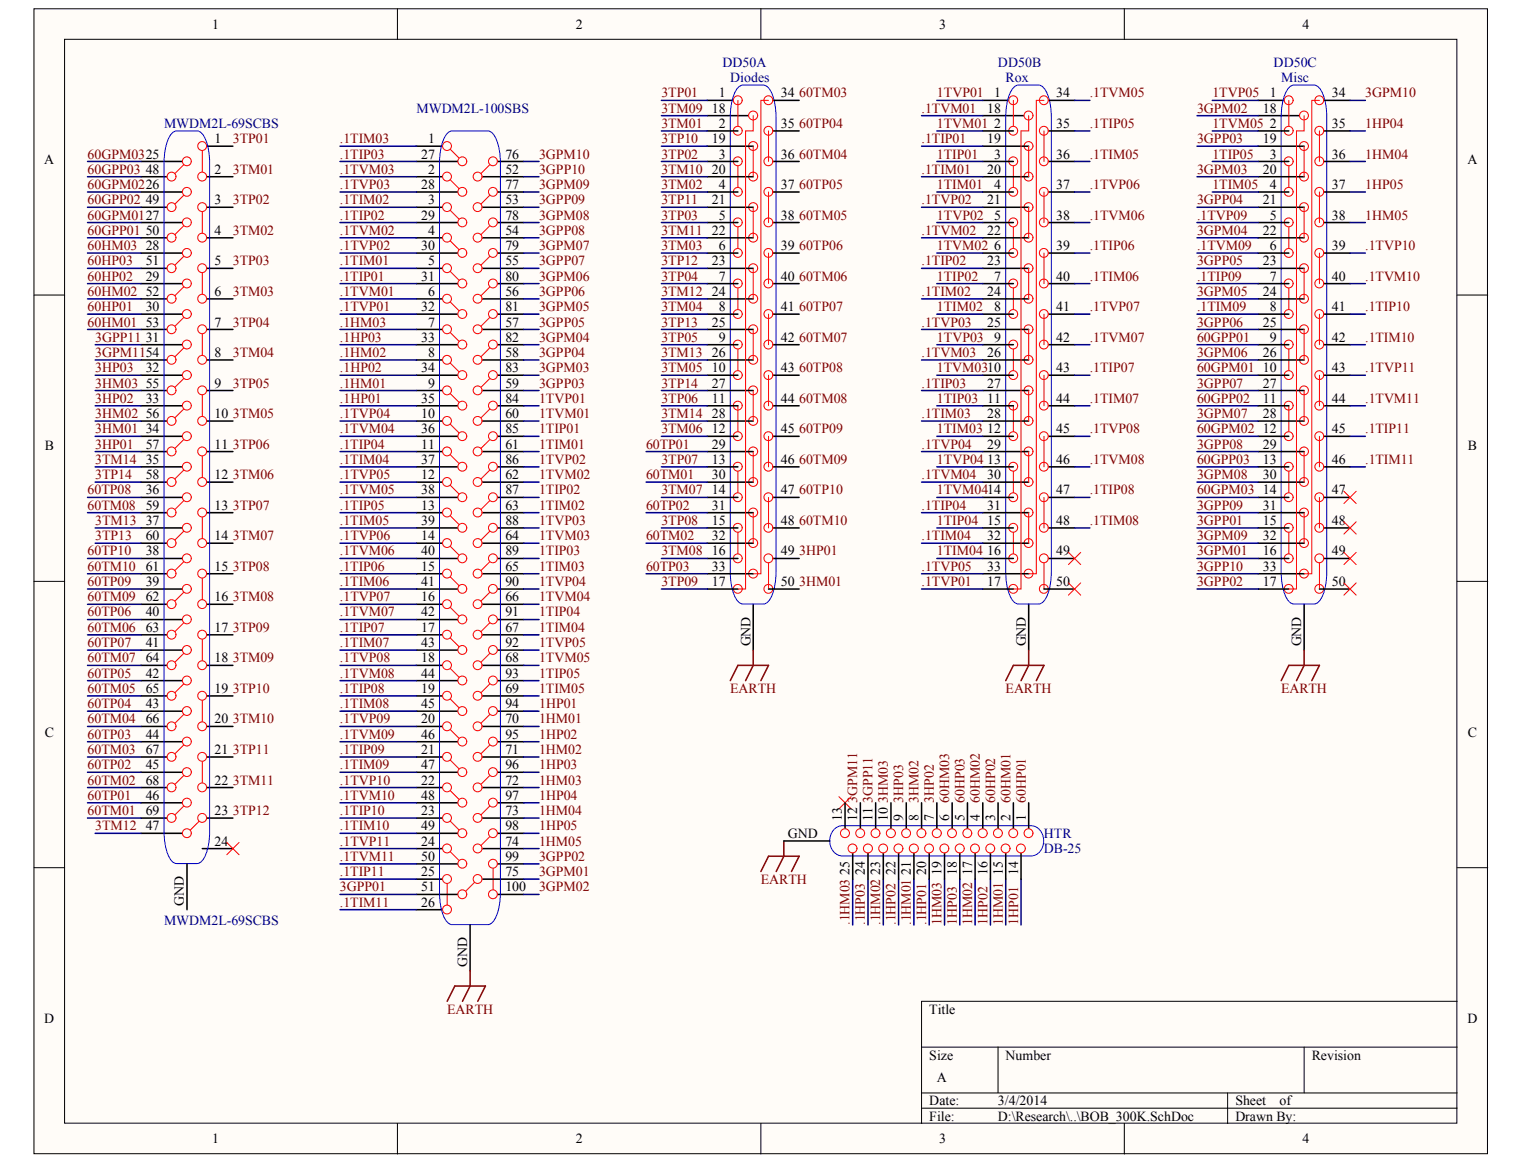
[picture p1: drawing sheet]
<svg xmlns="http://www.w3.org/2000/svg" width="269mm" height="206mm" viewBox="0 0 269 206" stroke-linecap="round" stroke-linejoin="round" font-family="sans-serif">
<defs><g id="words">
<g font-size="2.4">
<text x="37.4" y="5.1">1</text>
<text x="101.5" y="5.1">2</text>
<text x="165.7" y="5.1">3</text>
<text x="229.8" y="5.1">4</text>
<text x="126.8" y="17.2">1</text>
<text x="137.7" y="17.2">34</text>
<text x="175.4" y="17.2">1</text>
<text x="186.3" y="17.2">34</text>
<text x="224" y="17.2">1</text>
<text x="234.9" y="17.2">34</text>
<text x="125.6" y="19.9">18</text>
<text x="126.8" y="22.6">2</text>
<text x="137.7" y="22.6">35</text>
<text x="174.1" y="19.9">18</text>
<text x="175.4" y="22.6">2</text>
<text x="186.3" y="22.6">35</text>
<text x="222.8" y="19.9">18</text>
<text x="224" y="22.6">2</text>
<text x="234.9" y="22.6">35</text>
<text x="7.8" y="29">A</text>
<text x="37.9" y="25.3">1</text>
<text x="74.3" y="28">27</text>
<text x="75.5" y="25.3">1</text>
<text x="89.1" y="28">76</text>
<text x="125.6" y="25.3">19</text>
<text x="126.8" y="28">3</text>
<text x="137.7" y="28">36</text>
<text x="174.1" y="25.3">19</text>
<text x="175.4" y="28">3</text>
<text x="186.3" y="28">36</text>
<text x="222.8" y="25.3">19</text>
<text x="224" y="28">3</text>
<text x="234.9" y="28">36</text>
<text x="258.8" y="29">A</text>
<text x="25.7" y="30.6">48</text>
<text x="37.9" y="30.6">2</text>
<text x="74.3" y="33.3">28</text>
<text x="75.5" y="30.6">2</text>
<text x="89.1" y="30.6">52</text>
<text x="89.1" y="33.3">77</text>
<text x="125.6" y="30.6">20</text>
<text x="126.8" y="33.3">4</text>
<text x="137.7" y="33.3">37</text>
<text x="174.1" y="30.6">20</text>
<text x="175.4" y="33.3">4</text>
<text x="186.3" y="33.3">37</text>
<text x="222.8" y="30.6">20</text>
<text x="224" y="33.3">4</text>
<text x="234.9" y="33.3">37</text>
<text x="25.7" y="36">49</text>
<text x="25.7" y="41.4">50</text>
<text x="37.9" y="36">3</text>
<text x="37.9" y="41.4">4</text>
<text x="74.3" y="38.7">29</text>
<text x="75.5" y="36">3</text>
<text x="75.5" y="41.4">4</text>
<text x="89.1" y="36">53</text>
<text x="89.1" y="38.7">78</text>
<text x="89.1" y="41.4">54</text>
<text x="125.6" y="36">21</text>
<text x="125.6" y="41.4">22</text>
<text x="126.8" y="38.7">5</text>
<text x="137.7" y="38.7">38</text>
<text x="174.1" y="36">21</text>
<text x="174.1" y="41.4">22</text>
<text x="175.4" y="38.7">5</text>
<text x="186.3" y="38.7">38</text>
<text x="222.8" y="36">21</text>
<text x="222.8" y="41.4">22</text>
<text x="224" y="38.7">5</text>
<text x="234.9" y="38.7">38</text>
<text x="25.7" y="44.1">28</text>
<text x="25.7" y="46.8">51</text>
<text x="37.9" y="46.8">5</text>
<text x="74.3" y="44.1">30</text>
<text x="75.5" y="46.8">5</text>
<text x="89.1" y="44.1">79</text>
<text x="89.1" y="46.8">55</text>
<text x="125.6" y="46.8">23</text>
<text x="126.8" y="44.1">6</text>
<text x="137.7" y="44.1">39</text>
<text x="174.1" y="46.8">23</text>
<text x="175.4" y="44.1">6</text>
<text x="186.3" y="44.1">39</text>
<text x="222.8" y="46.8">23</text>
<text x="224" y="44.1">6</text>
<text x="234.9" y="44.1">39</text>
<text x="25.7" y="49.5">29</text>
<text x="25.7" y="52.2">52</text>
<text x="37.9" y="52.2">6</text>
<text x="74.3" y="49.5">31</text>
<text x="75.5" y="52.2">6</text>
<text x="89.1" y="49.5">80</text>
<text x="89.1" y="52.2">56</text>
<text x="125.6" y="52.2">24</text>
<text x="126.8" y="49.5">7</text>
<text x="137.7" y="49.5">40</text>
<text x="174.1" y="52.2">24</text>
<text x="175.4" y="49.5">7</text>
<text x="186.3" y="49.5">40</text>
<text x="222.8" y="52.2">24</text>
<text x="224" y="49.5">7</text>
<text x="234.9" y="49.5">40</text>
<text x="25.7" y="54.9">30</text>
<text x="25.7" y="57.6">53</text>
<text x="37.9" y="57.6">7</text>
<text x="74.3" y="54.9">32</text>
<text x="75.5" y="57.6">7</text>
<text x="89.1" y="54.9">81</text>
<text x="89.1" y="57.6">57</text>
<text x="125.6" y="57.6">25</text>
<text x="126.8" y="54.9">8</text>
<text x="137.7" y="54.9">41</text>
<text x="174.1" y="57.6">25</text>
<text x="175.4" y="54.9">8</text>
<text x="186.3" y="54.9">41</text>
<text x="222.8" y="57.6">25</text>
<text x="224" y="54.9">8</text>
<text x="234.9" y="54.9">41</text>
<text x="25.7" y="60.3">31</text>
<text x="25.7" y="65.7">32</text>
<text x="37.9" y="63">8</text>
<text x="74.3" y="60.3">33</text>
<text x="74.3" y="65.7">34</text>
<text x="75.5" y="63">8</text>
<text x="89.1" y="60.3">82</text>
<text x="89.1" y="63">58</text>
<text x="89.1" y="65.7">83</text>
<text x="125.6" y="65.7">10</text>
<text x="125.6" y="63">26</text>
<text x="126.8" y="60.3">9</text>
<text x="137.7" y="60.3">42</text>
<text x="137.7" y="65.7">43</text>
<text x="174.1" y="63">26</text>
<text x="175.4" y="60.3">9</text>
<text x="186.3" y="60.3">42</text>
<text x="186.3" y="65.7">43</text>
<text x="222.8" y="65.7">10</text>
<text x="222.8" y="63">26</text>
<text x="224" y="60.3">9</text>
<text x="234.9" y="60.3">42</text>
<text x="234.9" y="65.7">43</text>
<text x="25.7" y="68.4">55</text>
<text x="25.7" y="71.1">33</text>
<text x="37.9" y="68.4">9</text>
<text x="74.3" y="71.1">35</text>
<text x="75.5" y="68.4">9</text>
<text x="89.1" y="68.4">59</text>
<text x="89.1" y="71.1">84</text>
<text x="125.6" y="71.1">11</text>
<text x="125.6" y="68.4">27</text>
<text x="137.7" y="71.1">44</text>
<text x="174.1" y="71.1">11</text>
<text x="174.1" y="68.4">27</text>
<text x="186.3" y="71.1">44</text>
<text x="222.8" y="71.1">11</text>
<text x="222.8" y="68.4">27</text>
<text x="234.9" y="71.1">44</text>
<text x="25.7" y="73.8">56</text>
<text x="25.7" y="76.5">34</text>
<text x="37.9" y="73.8">10</text>
<text x="74.3" y="73.8">10</text>
<text x="74.3" y="76.5">36</text>
<text x="89.1" y="73.8">60</text>
<text x="89.1" y="76.5">85</text>
<text x="125.6" y="76.5">12</text>
<text x="125.6" y="73.8">28</text>
<text x="137.7" y="76.5">45</text>
<text x="174.1" y="76.5">12</text>
<text x="174.1" y="73.8">28</text>
<text x="186.3" y="76.5">45</text>
<text x="222.8" y="76.5">12</text>
<text x="222.8" y="73.8">28</text>
<text x="234.9" y="76.5">45</text>
<text x="7.9" y="79.5">B</text>
<text x="25.7" y="79.1">57</text>
<text x="25.7" y="81.8">35</text>
<text x="37.9" y="79.1">11</text>
<text x="74.3" y="79.1">11</text>
<text x="74.3" y="81.8">37</text>
<text x="89.1" y="79.1">61</text>
<text x="89.1" y="81.8">86</text>
<text x="125.6" y="81.8">13</text>
<text x="125.6" y="79.1">29</text>
<text x="137.7" y="81.8">46</text>
<text x="174.1" y="81.8">13</text>
<text x="174.1" y="79.1">29</text>
<text x="186.3" y="81.8">46</text>
<text x="222.8" y="81.8">13</text>
<text x="222.8" y="79.1">29</text>
<text x="234.9" y="81.8">46</text>
<text x="258.9" y="79.5">B</text>
<text x="25.7" y="84.5">58</text>
<text x="25.7" y="87.2">36</text>
<text x="25.7" y="89.9">59</text>
<text x="37.9" y="84.5">12</text>
<text x="37.9" y="89.9">13</text>
<text x="74.3" y="84.5">12</text>
<text x="74.3" y="87.2">38</text>
<text x="74.3" y="89.9">13</text>
<text x="89.1" y="84.5">62</text>
<text x="89.1" y="87.2">87</text>
<text x="89.1" y="89.9">63</text>
<text x="125.6" y="87.2">14</text>
<text x="125.6" y="84.5">30</text>
<text x="125.6" y="89.9">31</text>
<text x="137.7" y="87.2">47</text>
<text x="174.1" y="84.5">30</text>
<text x="174.1" y="89.9">31</text>
<text x="186.3" y="87.2">47</text>
<text x="222.8" y="87.2">14</text>
<text x="222.8" y="84.5">30</text>
<text x="222.8" y="89.9">31</text>
<text x="234.9" y="87.2">47</text>
<text x="25.7" y="92.6">37</text>
<text x="25.7" y="95.3">60</text>
<text x="37.9" y="95.3">14</text>
<text x="74.3" y="92.6">39</text>
<text x="74.3" y="95.3">14</text>
<text x="89.1" y="92.6">88</text>
<text x="89.1" y="95.3">64</text>
<text x="125.6" y="92.6">15</text>
<text x="125.6" y="95.3">32</text>
<text x="137.7" y="92.6">48</text>
<text x="174.1" y="92.6">15</text>
<text x="174.1" y="95.3">32</text>
<text x="186.3" y="92.6">48</text>
<text x="222.8" y="92.6">15</text>
<text x="222.8" y="95.3">32</text>
<text x="234.9" y="92.6">48</text>
<text x="25.7" y="98">38</text>
<text x="25.7" y="100.7">61</text>
<text x="37.9" y="100.7">15</text>
<text x="74.3" y="98">40</text>
<text x="74.3" y="100.7">15</text>
<text x="89.1" y="98">89</text>
<text x="89.1" y="100.7">65</text>
<text x="125.6" y="98">16</text>
<text x="125.6" y="100.7">33</text>
<text x="137.7" y="98">49</text>
<text x="174.1" y="98">16</text>
<text x="174.1" y="100.7">33</text>
<text x="186.3" y="98">49</text>
<text x="222.8" y="98">16</text>
<text x="222.8" y="100.7">33</text>
<text x="234.9" y="98">49</text>
<text x="25.7" y="103.4">39</text>
<text x="25.7" y="106.1">62</text>
<text x="37.9" y="106.1">16</text>
<text x="74.3" y="103.4">41</text>
<text x="74.3" y="106.1">16</text>
<text x="89.1" y="103.4">90</text>
<text x="89.1" y="106.1">66</text>
<text x="125.6" y="103.4">17</text>
<text x="137.7" y="103.4">50</text>
<text x="174.1" y="103.4">17</text>
<text x="186.3" y="103.4">50</text>
<text x="222.8" y="103.4">17</text>
<text x="234.9" y="103.4">50</text>
<text x="25.7" y="108.7">40</text>
<text x="25.7" y="111.4">63</text>
<text x="37.9" y="111.4">17</text>
<text x="74.3" y="108.7">42</text>
<text x="74.3" y="111.4">17</text>
<text x="89.1" y="108.7">91</text>
<text x="89.1" y="111.4">67</text>
<text x="25.7" y="114.1">41</text>
<text x="25.7" y="116.8">64</text>
<text x="25.7" y="119.5">42</text>
<text x="37.9" y="116.8">18</text>
<text x="74.3" y="114.1">43</text>
<text x="74.3" y="116.8">18</text>
<text x="74.3" y="119.5">44</text>
<text x="89.1" y="114.1">92</text>
<text x="89.1" y="116.8">68</text>
<text x="89.1" y="119.5">93</text>
<text x="132.4" y="114" transform="rotate(-90 132.4 114)">GND</text>
<text x="180.9" y="114" transform="rotate(-90 180.9 114)">GND</text>
<text x="229.5" y="114" transform="rotate(-90 229.5 114)">GND</text>
<text x="25.7" y="122.2">65</text>
<text x="25.7" y="124.9">43</text>
<text x="37.9" y="122.2">19</text>
<text x="74.3" y="122.2">19</text>
<text x="74.3" y="124.9">45</text>
<text x="89.1" y="122.2">69</text>
<text x="89.1" y="124.9">94</text>
<text x="7.9" y="130">C</text>
<text x="25.7" y="127.6">66</text>
<text x="25.7" y="130.3">44</text>
<text x="37.9" y="127.6">20</text>
<text x="74.3" y="127.6">20</text>
<text x="74.3" y="130.3">46</text>
<text x="89.1" y="127.6">70</text>
<text x="89.1" y="130.3">95</text>
<text x="258.9" y="130">C</text>
<text x="25.7" y="133">67</text>
<text x="25.7" y="135.7">45</text>
<text x="37.9" y="133">21</text>
<text x="74.3" y="133">21</text>
<text x="74.3" y="135.7">47</text>
<text x="89.1" y="133">71</text>
<text x="89.1" y="135.7">96</text>
<text x="25.7" y="138.4">68</text>
<text x="25.7" y="141.1">46</text>
<text x="25.7" y="143.8">69</text>
<text x="37.9" y="138.4">22</text>
<text x="37.9" y="143.8">23</text>
<text x="74.3" y="138.4">22</text>
<text x="74.3" y="141.1">48</text>
<text x="74.3" y="143.8">23</text>
<text x="89.1" y="138.4">72</text>
<text x="89.1" y="141.1">97</text>
<text x="89.1" y="143.8">73</text>
<text x="25.7" y="146.5">47</text>
<text x="37.9" y="149.2">24</text>
<text x="74.3" y="146.5">49</text>
<text x="74.3" y="149.2">24</text>
<text x="89.1" y="146.5">98</text>
<text x="89.1" y="149.2">74</text>
<text x="138.9" y="147.8">GND</text>
<text x="148.5" y="144.9" transform="rotate(-90 148.5 144.9)">13</text>
<text x="151.2" y="144.9" transform="rotate(-90 151.2 144.9)">12</text>
<text x="153.9" y="144.9" transform="rotate(-90 153.9 144.9)">11</text>
<text x="156.6" y="144.9" transform="rotate(-90 156.6 144.9)">10</text>
<text x="159.3" y="144.9" transform="rotate(-90 159.3 144.9)">9</text>
<text x="162" y="144.9" transform="rotate(-90 162 144.9)">8</text>
<text x="164.7" y="144.9" transform="rotate(-90 164.7 144.9)">7</text>
<text x="167.4" y="144.9" transform="rotate(-90 167.4 144.9)">6</text>
<text x="170.1" y="144.9" transform="rotate(-90 170.1 144.9)">5</text>
<text x="172.8" y="144.9" transform="rotate(-90 172.8 144.9)">4</text>
<text x="175.5" y="144.9" transform="rotate(-90 175.5 144.9)">3</text>
<text x="178.2" y="144.9" transform="rotate(-90 178.2 144.9)">2</text>
<text x="180.9" y="144.9" transform="rotate(-90 180.9 144.9)">1</text>
<text x="74.3" y="151.9">50</text>
<text x="74.3" y="154.6">25</text>
<text x="89.1" y="151.9">99</text>
<text x="89.1" y="154.6">75</text>
<text x="149.9" y="154.3" transform="rotate(-90 149.9 154.3)">25</text>
<text x="152.6" y="154.3" transform="rotate(-90 152.6 154.3)">24</text>
<text x="155.3" y="154.3" transform="rotate(-90 155.3 154.3)">23</text>
<text x="158" y="154.3" transform="rotate(-90 158 154.3)">22</text>
<text x="160.7" y="154.3" transform="rotate(-90 160.7 154.3)">21</text>
<text x="163.4" y="154.3" transform="rotate(-90 163.4 154.3)">20</text>
<text x="166.1" y="154.3" transform="rotate(-90 166.1 154.3)">19</text>
<text x="168.8" y="154.3" transform="rotate(-90 168.8 154.3)">18</text>
<text x="171.5" y="154.3" transform="rotate(-90 171.5 154.3)">17</text>
<text x="174.2" y="154.3" transform="rotate(-90 174.2 154.3)">16</text>
<text x="176.9" y="154.3" transform="rotate(-90 176.9 154.3)">15</text>
<text x="179.6" y="154.3" transform="rotate(-90 179.6 154.3)">14</text>
<text x="32.5" y="159.8" transform="rotate(-90 32.5 159.8)">GND</text>
<text x="74.3" y="157.2">51</text>
<text x="74.3" y="159.9">26</text>
<text x="89.1" y="157.2">100</text>
<text x="82.4" y="170.6" transform="rotate(-90 82.4 170.6)">GND</text>
<text x="163.9" y="178.8">Title</text>
<text x="7.8" y="180.5">D</text>
<text x="258.8" y="180.5">D</text>
<text x="163.9" y="186.9">Size</text>
<text x="165.3" y="190.9">A</text>
<text x="177.4" y="186.9">Number</text>
<text x="231.4" y="186.9">Revision</text>
<text x="163.9" y="194.9">Date:</text>
<text x="163.9" y="197.6">File:</text>
<text x="176" y="194.9">3/4/2014</text>
<text x="176" y="197.6">D:\Research\..\BOB_300K.SchDoc</text>
<text x="217.9" y="194.9">Sheet</text>
<text x="217.9" y="197.6">Drawn By:</text>
<text x="225.7" y="194.9">of</text>
<text x="37.4" y="201.7">1</text>
<text x="101.5" y="201.7">2</text>
<text x="165.7" y="201.7">3</text>
<text x="229.8" y="201.7">4</text>
</g>
<g font-size="2.4" fill="#000080">
<text x="127.5" y="11.8">DD50A</text>
<text x="176" y="11.8">DD50B</text>
<text x="224.7" y="11.8">DD50C</text>
<text x="128.8" y="14.5">Diodes</text>
<text x="177.4" y="14.5">Rox</text>
<text x="226" y="14.5">Misc</text>
<text x="29" y="22.6">MWDM2L-69SCBS</text>
<text x="73.5" y="19.9">MWDM2L-100SBS</text>
<text x="184.1" y="147.8">HTR</text>
<text x="184.1" y="150.5">DB-25</text>
<text x="29" y="163.2">MWDM2L-69SCBS</text>
</g>
<g font-size="2.4" fill="#800000">
<text x="116.7" y="17.2">3TP01</text>
<text x="141" y="17.2">60TM03</text>
<text x="165.3" y="17.2">1TVP01</text>
<text x="192.2" y="17.2">.1TVM05</text>
<text x="213.8" y="17.2">1TVP05</text>
<text x="240.8" y="17.2">3GPM10</text>
<text x="116.7" y="22.6">3TM01</text>
<text x="116.7" y="19.9">3TM09</text>
<text x="141" y="22.6">60TP04</text>
<text x="162.6" y="19.9">.1TVM01</text>
<text x="165.3" y="22.6">1TVM01</text>
<text x="192.2" y="22.6">.1TIP05</text>
<text x="211.1" y="19.9">3GPM02</text>
<text x="213.8" y="22.6">1TVM05</text>
<text x="240.8" y="22.6">1HP04</text>
<text x="15.4" y="28">60GPM0325</text>
<text x="41.1" y="25.3">3TP01</text>
<text x="60" y="25.3">.1TIM03</text>
<text x="60" y="28">.1TIP03</text>
<text x="95.1" y="28">3GPM10</text>
<text x="116.7" y="28">3TP02</text>
<text x="116.7" y="25.3">3TP10</text>
<text x="141" y="28">60TM04</text>
<text x="162.6" y="25.3">.1TIP01</text>
<text x="165.3" y="28">1TIP01</text>
<text x="192.2" y="28">.1TIM05</text>
<text x="211.1" y="25.3">3GPP03</text>
<text x="213.8" y="28">1TIP05</text>
<text x="240.8" y="28">1HM04</text>
<text x="15.4" y="30.6">60GPP03</text>
<text x="15.4" y="33.3">60GPM0226</text>
<text x="41.1" y="30.6">3TM01</text>
<text x="60" y="33.3">.1TVP03</text>
<text x="60" y="30.6">.1TVM03</text>
<text x="95.1" y="30.6">3GPP10</text>
<text x="95.1" y="33.3">3GPM09</text>
<text x="116.7" y="33.3">3TM02</text>
<text x="116.7" y="30.6">3TM10</text>
<text x="141" y="33.3">60TP05</text>
<text x="162.6" y="30.6">.1TIM01</text>
<text x="165.3" y="33.3">1TIM01</text>
<text x="192.2" y="33.3">.1TVP06</text>
<text x="211.1" y="30.6">3GPM03</text>
<text x="213.8" y="33.3">1TIM05</text>
<text x="240.8" y="33.3">1HP05</text>
<text x="15.4" y="41.4">60GPP01</text>
<text x="15.4" y="36">60GPP02</text>
<text x="15.4" y="38.7">60GPM0127</text>
<text x="41.1" y="36">3TP02</text>
<text x="41.1" y="41.4">3TM02</text>
<text x="60" y="41.4">.1TVM02</text>
<text x="60" y="38.7">.1TIP02</text>
<text x="60" y="36">.1TIM02</text>
<text x="95.1" y="41.4">3GPP08</text>
<text x="95.1" y="36">3GPP09</text>
<text x="95.1" y="38.7">3GPM08</text>
<text x="116.7" y="38.7">3TP03</text>
<text x="116.7" y="36">3TP11</text>
<text x="116.7" y="41.4">3TM11</text>
<text x="141" y="38.7">60TM05</text>
<text x="162.6" y="36">.1TVP02</text>
<text x="162.6" y="41.4">.1TVM02</text>
<text x="165.3" y="38.7">1TVP02</text>
<text x="192.2" y="38.7">.1TVM06</text>
<text x="211.1" y="38.7">.1TVP09</text>
<text x="211.1" y="36">3GPP04</text>
<text x="211.1" y="41.4">3GPM04</text>
<text x="240.8" y="38.7">1HM05</text>
<text x="15.4" y="46.8">60HP03</text>
<text x="15.4" y="44.1">60HM03</text>
<text x="41.1" y="46.8">3TP03</text>
<text x="60" y="44.1">.1TVP02</text>
<text x="60" y="46.8">.1TIM01</text>
<text x="95.1" y="46.8">3GPP07</text>
<text x="95.1" y="44.1">3GPM07</text>
<text x="116.7" y="46.8">3TP12</text>
<text x="116.7" y="44.1">3TM03</text>
<text x="141" y="44.1">60TP06</text>
<text x="162.6" y="46.8">.1TIP02</text>
<text x="165.3" y="44.1">1TVM02</text>
<text x="192.2" y="44.1">.1TIP06</text>
<text x="211.1" y="44.1">.1TVM09</text>
<text x="211.1" y="46.8">3GPP05</text>
<text x="240.8" y="44.1">.1TVP10</text>
<text x="15.4" y="49.5">60HP02</text>
<text x="15.4" y="52.2">60HM02</text>
<text x="41.1" y="52.2">3TM03</text>
<text x="60" y="52.2">.1TVM01</text>
<text x="60" y="49.5">.1TIP01</text>
<text x="95.1" y="52.2">3GPP06</text>
<text x="95.1" y="49.5">3GPM06</text>
<text x="116.7" y="49.5">3TP04</text>
<text x="116.7" y="52.2">3TM12</text>
<text x="141" y="49.5">60TM06</text>
<text x="162.6" y="52.2">.1TIM02</text>
<text x="165.3" y="49.5">1TIP02</text>
<text x="192.2" y="49.5">.1TIM06</text>
<text x="211.1" y="49.5">.1TIP09</text>
<text x="211.1" y="52.2">3GPM05</text>
<text x="240.8" y="49.5">.1TVM10</text>
<text x="15.4" y="54.9">60HP01</text>
<text x="15.4" y="57.6">60HM01</text>
<text x="41.1" y="57.6">3TP04</text>
<text x="60" y="57.6">.1HM03</text>
<text x="60" y="54.9">.1TVP01</text>
<text x="95.1" y="57.6">3GPP05</text>
<text x="95.1" y="54.9">3GPM05</text>
<text x="116.7" y="54.9">3TM04</text>
<text x="116.7" y="57.6">3TP13</text>
<text x="141" y="54.9">60TP07</text>
<text x="162.6" y="57.6">.1TVP03</text>
<text x="165.3" y="54.9">1TIM02</text>
<text x="192.2" y="54.9">.1TVP07</text>
<text x="211.1" y="54.9">.1TIM09</text>
<text x="211.1" y="57.6">3GPP06</text>
<text x="240.8" y="54.9">.1TIP10</text>
<text x="16.8" y="65.7">3HP03</text>
<text x="16.8" y="60.3">3GPP11</text>
<text x="16.8" y="63">3GPM1154</text>
<text x="41.1" y="63">3TM04</text>
<text x="60" y="65.7">.1HP02</text>
<text x="60" y="60.3">.1HP03</text>
<text x="60" y="63">.1HM02</text>
<text x="95.1" y="63">3GPP04</text>
<text x="95.1" y="65.7">3GPM03</text>
<text x="95.1" y="60.3">3GPM04</text>
<text x="116.7" y="60.3">3TP05</text>
<text x="116.7" y="65.7">3TM05</text>
<text x="116.7" y="63">3TM13</text>
<text x="141" y="65.7">60TP08</text>
<text x="141" y="60.3">60TM07</text>
<text x="162.6" y="63">.1TVM03</text>
<text x="165.3" y="60.3">1TVP03</text>
<text x="165.3" y="65.7">1TVM0310</text>
<text x="192.2" y="60.3">.1TVM07</text>
<text x="192.2" y="65.7">.1TIP07</text>
<text x="211.1" y="60.3">60GPP01</text>
<text x="211.1" y="65.7">60GPM01</text>
<text x="211.1" y="63">3GPM06</text>
<text x="240.8" y="65.7">.1TVP11</text>
<text x="240.8" y="60.3">.1TIM10</text>
<text x="16.8" y="71.1">3HP02</text>
<text x="16.8" y="68.4">3HM03</text>
<text x="41.1" y="68.4">3TP05</text>
<text x="60" y="71.1">.1HP01</text>
<text x="60" y="68.4">.1HM01</text>
<text x="95.1" y="68.4">3GPP03</text>
<text x="95.1" y="71.1">1TVP01</text>
<text x="116.7" y="71.1">3TP06</text>
<text x="116.7" y="68.4">3TP14</text>
<text x="141" y="71.1">60TM08</text>
<text x="162.6" y="68.4">.1TIP03</text>
<text x="165.3" y="71.1">1TIP03</text>
<text x="192.2" y="71.1">.1TIM07</text>
<text x="211.1" y="71.1">60GPP02</text>
<text x="211.1" y="68.4">3GPP07</text>
<text x="240.8" y="71.1">.1TVM11</text>
<text x="16.8" y="76.5">3HM01</text>
<text x="16.8" y="73.8">3HM02</text>
<text x="41.1" y="73.8">3TM05</text>
<text x="60" y="73.8">.1TVP04</text>
<text x="60" y="76.5">.1TVM04</text>
<text x="95.1" y="73.8">1TVM01</text>
<text x="95.1" y="76.5">1TIP01</text>
<text x="116.7" y="76.5">3TM06</text>
<text x="116.7" y="73.8">3TM14</text>
<text x="141" y="76.5">60TP09</text>
<text x="162.6" y="73.8">.1TIM03</text>
<text x="165.3" y="76.5">1TIM03</text>
<text x="192.2" y="76.5">.1TVP08</text>
<text x="211.1" y="76.5">60GPM02</text>
<text x="211.1" y="73.8">3GPM07</text>
<text x="240.8" y="76.5">.1TIP11</text>
<text x="16.8" y="81.8">3TM14</text>
<text x="16.8" y="79.1">3HP01</text>
<text x="41.1" y="79.1">3TP06</text>
<text x="60" y="79.1">.1TIP04</text>
<text x="60" y="81.8">.1TIM04</text>
<text x="95.1" y="81.8">1TVP02</text>
<text x="95.1" y="79.1">1TIM01</text>
<text x="114" y="79.1">60TP01</text>
<text x="116.7" y="81.8">3TP07</text>
<text x="141" y="81.8">60TM09</text>
<text x="162.6" y="79.1">.1TVP04</text>
<text x="165.3" y="81.8">1TVP04</text>
<text x="192.2" y="81.8">.1TVM08</text>
<text x="211.1" y="81.8">60GPP03</text>
<text x="211.1" y="79.1">3GPP08</text>
<text x="240.8" y="81.8">.1TIM11</text>
<text x="15.4" y="87.2">60TP08</text>
<text x="15.4" y="89.9">60TM08</text>
<text x="16.8" y="84.5">3TP14</text>
<text x="41.1" y="89.9">3TP07</text>
<text x="41.1" y="84.5">3TM06</text>
<text x="60" y="84.5">.1TVP05</text>
<text x="60" y="87.2">.1TVM05</text>
<text x="60" y="89.9">.1TIP05</text>
<text x="95.1" y="84.5">1TVM02</text>
<text x="95.1" y="87.2">1TIP02</text>
<text x="95.1" y="89.9">1TIM02</text>
<text x="114" y="89.9">60TP02</text>
<text x="114" y="84.5">60TM01</text>
<text x="116.7" y="87.2">3TM07</text>
<text x="141" y="87.2">60TP10</text>
<text x="162.6" y="84.5">.1TVM04</text>
<text x="162.6" y="89.9">.1TIP04</text>
<text x="165.3" y="87.2">1TVM0414</text>
<text x="192.2" y="87.2">.1TIP08</text>
<text x="211.1" y="87.2">60GPM03</text>
<text x="211.1" y="89.9">3GPP09</text>
<text x="211.1" y="84.5">3GPM08</text>
<text x="16.8" y="92.6">3TM13</text>
<text x="16.8" y="95.3">3TP13</text>
<text x="41.1" y="95.3">3TM07</text>
<text x="60" y="95.3">.1TVP06</text>
<text x="60" y="92.6">.1TIM05</text>
<text x="95.1" y="92.6">1TVP03</text>
<text x="95.1" y="95.3">1TVM03</text>
<text x="114" y="95.3">60TM02</text>
<text x="116.7" y="92.6">3TP08</text>
<text x="141" y="92.6">60TM10</text>
<text x="162.6" y="95.3">.1TIM04</text>
<text x="165.3" y="92.6">1TIP04</text>
<text x="192.2" y="92.6">.1TIM08</text>
<text x="211.1" y="92.6">3GPP01</text>
<text x="211.1" y="95.3">3GPM09</text>
<text x="15.4" y="98">60TP10</text>
<text x="15.4" y="100.7">60TM10</text>
<text x="41.1" y="100.7">3TP08</text>
<text x="60" y="98">.1TVM06</text>
<text x="60" y="100.7">.1TIP06</text>
<text x="95.1" y="98">1TIP03</text>
<text x="95.1" y="100.7">1TIM03</text>
<text x="114" y="100.7">60TP03</text>
<text x="116.7" y="98">3TM08</text>
<text x="141" y="98">3HP01</text>
<text x="162.6" y="100.7">.1TVP05</text>
<text x="165.3" y="98">1TIM04</text>
<text x="211.1" y="100.7">3GPP10</text>
<text x="211.1" y="98">3GPM01</text>
<text x="15.4" y="103.4">60TP09</text>
<text x="15.4" y="106.1">60TM09</text>
<text x="41.1" y="106.1">3TM08</text>
<text x="60" y="106.1">.1TVP07</text>
<text x="60" y="103.4">.1TIM06</text>
<text x="95.1" y="103.4">1TVP04</text>
<text x="95.1" y="106.1">1TVM04</text>
<text x="116.7" y="103.4">3TP09</text>
<text x="141" y="103.4">3HM01</text>
<text x="162.6" y="103.4">.1TVP01</text>
<text x="211.1" y="103.4">3GPP02</text>
<text x="15.4" y="108.7">60TP06</text>
<text x="15.4" y="111.4">60TM06</text>
<text x="41.1" y="111.4">3TP09</text>
<text x="60" y="108.7">.1TVM07</text>
<text x="60" y="111.4">.1TIP07</text>
<text x="95.1" y="108.7">1TIP04</text>
<text x="95.1" y="111.4">1TIM04</text>
<text x="15.4" y="119.5">60TP05</text>
<text x="15.4" y="114.1">60TP07</text>
<text x="15.4" y="116.8">60TM07</text>
<text x="41.1" y="116.8">3TM09</text>
<text x="60" y="116.8">.1TVP08</text>
<text x="60" y="119.5">.1TVM08</text>
<text x="60" y="114.1">.1TIM07</text>
<text x="95.1" y="114.1">1TVP05</text>
<text x="95.1" y="116.8">1TVM05</text>
<text x="95.1" y="119.5">1TIP05</text>
<text x="15.4" y="124.9">60TP04</text>
<text x="15.4" y="122.2">60TM05</text>
<text x="41.1" y="122.2">3TP10</text>
<text x="60" y="122.2">.1TIP08</text>
<text x="60" y="124.9">.1TIM08</text>
<text x="95.1" y="122.2">1TIM05</text>
<text x="95.1" y="124.9">1HP01</text>
<text x="128.8" y="122.2">EARTH</text>
<text x="177.4" y="122.2">EARTH</text>
<text x="226" y="122.2">EARTH</text>
<text x="15.4" y="130.3">60TP03</text>
<text x="15.4" y="127.6">60TM04</text>
<text x="41.1" y="127.6">3TM10</text>
<text x="60" y="127.6">.1TVP09</text>
<text x="60" y="130.3">.1TVM09</text>
<text x="95.1" y="130.3">1HP02</text>
<text x="95.1" y="127.6">1HM01</text>
<text x="15.4" y="135.7">60TP02</text>
<text x="15.4" y="133">60TM03</text>
<text x="41.1" y="133">3TP11</text>
<text x="60" y="133">.1TIP09</text>
<text x="60" y="135.7">.1TIM09</text>
<text x="95.1" y="135.7">1HP03</text>
<text x="95.1" y="133">1HM02</text>
<text x="15.4" y="141.1">60TP01</text>
<text x="15.4" y="143.8">60TM01</text>
<text x="15.4" y="138.4">60TM02</text>
<text x="41.1" y="143.8">3TP12</text>
<text x="41.1" y="138.4">3TM11</text>
<text x="60" y="138.4">.1TVP10</text>
<text x="60" y="141.1">.1TVM10</text>
<text x="60" y="143.8">.1TIP10</text>
<text x="95.1" y="141.1">1HP04</text>
<text x="95.1" y="138.4">1HM03</text>
<text x="95.1" y="143.8">1HM04</text>
<text x="151.2" y="141.6" transform="rotate(-90 151.2 141.6)">3GPM11</text>
<text x="153.9" y="141.6" transform="rotate(-90 153.9 141.6)">3GPP11</text>
<text x="156.6" y="141.6" transform="rotate(-90 156.6 141.6)">3HM03</text>
<text x="159.3" y="141.6" transform="rotate(-90 159.3 141.6)">3HP03</text>
<text x="162" y="141.6" transform="rotate(-90 162 141.6)">3HM02</text>
<text x="164.7" y="141.6" transform="rotate(-90 164.7 141.6)">3HP02</text>
<text x="167.4" y="141.6" transform="rotate(-90 167.4 141.6)">60HM03</text>
<text x="170.1" y="141.6" transform="rotate(-90 170.1 141.6)">60HP03</text>
<text x="172.8" y="141.6" transform="rotate(-90 172.8 141.6)">60HM02</text>
<text x="175.5" y="141.6" transform="rotate(-90 175.5 141.6)">60HP02</text>
<text x="178.2" y="141.6" transform="rotate(-90 178.2 141.6)">60HM01</text>
<text x="180.9" y="141.6" transform="rotate(-90 180.9 141.6)">60HP01</text>
<text x="16.8" y="146.5">3TM12</text>
<text x="60" y="149.2">.1TVP11</text>
<text x="60" y="146.5">.1TIM10</text>
<text x="95.1" y="146.5">1HP05</text>
<text x="95.1" y="149.2">1HM05</text>
<text x="60" y="151.9">.1TVM11</text>
<text x="60" y="154.6">.1TIP11</text>
<text x="95.1" y="151.9">3GPP02</text>
<text x="95.1" y="154.6">3GPM01</text>
<text x="134.2" y="155.9">EARTH</text>
<text x="60" y="157.2">3GPP01</text>
<text x="60" y="159.9">.1TIM11</text>
<text x="95.1" y="157.2">3GPM02</text>
<text x="149.9" y="163.2" transform="rotate(-90 149.9 163.2)">.1HM03</text>
<text x="152.6" y="163.2" transform="rotate(-90 152.6 163.2)">.1HP03</text>
<text x="155.3" y="163.2" transform="rotate(-90 155.3 163.2)">.1HM02</text>
<text x="158" y="163.2" transform="rotate(-90 158 163.2)">.1HP02</text>
<text x="160.7" y="163.2" transform="rotate(-90 160.7 163.2)">.1HM01</text>
<text x="163.4" y="163.2" transform="rotate(-90 163.4 163.2)">.1HP01</text>
<text x="166.1" y="163.2" transform="rotate(-90 166.1 163.2)">1HM03</text>
<text x="168.8" y="163.2" transform="rotate(-90 168.8 163.2)">1HP03</text>
<text x="171.5" y="163.2" transform="rotate(-90 171.5 163.2)">1HM02</text>
<text x="174.2" y="163.2" transform="rotate(-90 174.2 163.2)">1HP02</text>
<text x="176.9" y="163.2" transform="rotate(-90 176.9 163.2)">1HM01</text>
<text x="179.6" y="163.2" transform="rotate(-90 179.6 163.2)">1HP01</text>
<text x="78.9" y="178.8">EARTH</text>
</g>
</g></defs>
<g fill="#fffcf8" stroke="#000" stroke-width=".18">
<path d="M6 1.5h256.4v202h-256.4z"/>
<path d="M11.4 6.9h245.6v191.2h-245.6z"/>
</g>
<g fill="none" stroke="#000" stroke-width=".18">
<path d="M70.1 1.5v5.4M134.2 1.5v5.4M198.3 1.5v5.4M6 52h5.4M257 52h5.4M6 102.6h5.4M257 102.6h5.4M6 153.1h5.4M257 153.1h5.4M257 176.6h-94.4v21.6M70.1 198.2v5.4M134.2 198.2v5.4"/>
<path d="M162.6 184.7h94.4M162.6 192.8h94.4M162.6 195.5h94.4M176 184.7v8.1M198.3 198.2v5.4M216.5 192.8v5.4M230 184.7v8.1"/>
</g>
<path d="M35.7 25.8v5.4" fill="none" stroke="#f00" stroke-width=".18"/>
<g fill="none" stroke="#000" stroke-width=".27">
<path d="M24.9 28.5h8.1M24.9 31.2h5.4M35.7 25.8h5.4M35.7 31.2h5.4M35.7 36.6h5.4M35.7 41.9h5.4M35.7 47.3h5.4M35.7 52.7h5.4M35.7 58.1h5.4M35.7 63.5h5.4M35.7 68.9h5.4M35.7 74.3h5.4"/>
<path d="M35.7 79.7h5.4M35.7 85h5.4M35.7 90.4h5.4M35.7 95.8h5.4M35.7 101.2h5.4M35.7 106.6h5.4M35.7 112h5.4M35.7 117.4h5.4M35.7 122.8h5.4M35.7 128.1h5.4M35.7 133.5h5.4M35.7 138.9h5.4"/>
<path d="M35.7 144.3h5.4M35.7 149.7h5.4"/>
</g>
<g fill="#fffcf8" stroke="#f00" stroke-width=".18">
<circle cx="35.7" cy="25.8" r=".78"/>
<circle cx="35.7" cy="31.1" r=".78"/>
</g>
<path d="M35.7 36.6v5.3" fill="none" stroke="#f00" stroke-width=".18"/>
<g fill="#fffcf8" stroke="#f00" stroke-width=".18">
<circle cx="35.7" cy="36.5" r=".78"/>
<circle cx="35.7" cy="41.9" r=".78"/>
</g>
<path d="M35.7 47.3v5.4" fill="none" stroke="#f00" stroke-width=".18"/>
<g fill="#fffcf8" stroke="#f00" stroke-width=".18">
<circle cx="35.7" cy="47.3" r=".78"/>
<circle cx="35.7" cy="52.7" r=".78"/>
</g>
<path d="M35.7 58.1v5.4" fill="none" stroke="#f00" stroke-width=".18"/>
<g fill="#fffcf8" stroke="#f00" stroke-width=".18">
<circle cx="35.7" cy="58.1" r=".78"/>
<circle cx="35.7" cy="63.5" r=".78"/>
</g>
<path d="M35.7 68.9v5.4" fill="none" stroke="#f00" stroke-width=".18"/>
<g fill="#fffcf8" stroke="#f00" stroke-width=".18">
<circle cx="35.7" cy="68.9" r=".78"/>
<circle cx="35.7" cy="74.2" r=".78"/>
</g>
<path d="M35.7 79.7v5.3" fill="none" stroke="#f00" stroke-width=".18"/>
<g fill="#fffcf8" stroke="#f00" stroke-width=".18">
<circle cx="35.7" cy="79.6" r=".78"/>
<circle cx="35.7" cy="85" r=".78"/>
</g>
<path d="M35.7 90.4v5.4" fill="none" stroke="#f00" stroke-width=".18"/>
<g fill="#fffcf8" stroke="#f00" stroke-width=".18">
<circle cx="35.7" cy="90.4" r=".78"/>
<circle cx="35.7" cy="95.8" r=".78"/>
</g>
<path d="M35.7 101.2v5.4" fill="none" stroke="#f00" stroke-width=".18"/>
<g fill="#fffcf8" stroke="#f00" stroke-width=".18">
<circle cx="35.7" cy="101.2" r=".78"/>
<circle cx="35.7" cy="106.6" r=".78"/>
</g>
<path d="M35.7 112v5.4" fill="none" stroke="#f00" stroke-width=".18"/>
<g fill="#fffcf8" stroke="#f00" stroke-width=".18">
<circle cx="35.7" cy="112" r=".78"/>
<circle cx="35.7" cy="117.3" r=".78"/>
</g>
<path d="M35.7 122.8v5.3" fill="none" stroke="#f00" stroke-width=".18"/>
<g fill="#fffcf8" stroke="#f00" stroke-width=".18">
<circle cx="35.7" cy="122.7" r=".78"/>
<circle cx="35.7" cy="128.1" r=".78"/>
</g>
<path d="M35.7 133.5v5.4" fill="none" stroke="#f00" stroke-width=".18"/>
<g fill="#fffcf8" stroke="#f00" stroke-width=".18">
<circle cx="35.7" cy="133.5" r=".78"/>
<circle cx="35.7" cy="138.9" r=".78"/>
</g>
<g fill="none" stroke="#000" stroke-width=".27">
<path d="M24.9 33.9h8.1M24.9 36.6h5.4M24.9 39.3h8.1M24.9 41.9h5.4M24.9 44.6h8.1M24.9 47.3h5.4M24.9 50h8.1M24.9 52.7h5.4M24.9 55.4h8.1M24.9 58.1h5.4M24.9 60.8h8.1M24.9 63.5h5.4"/>
<path d="M24.9 66.2h8.1M24.9 68.9h5.4M24.9 71.6h8.1M24.9 74.3h5.4M24.9 77h8.1M24.9 79.7h5.4M24.9 82.3h8.1M24.9 85h5.4M24.9 87.7h8.1M24.9 90.4h5.4M24.9 93.1h8.1M24.9 95.8h5.4"/>
<path d="M24.9 98.5h8.1M24.9 101.2h5.4M24.9 103.9h8.1M24.9 106.6h5.4M24.9 109.3h8.1M24.9 112h5.4M24.9 114.7h8.1M24.9 117.4h5.4M24.9 120.1h8.1M24.9 122.8h5.4M24.9 125.4h8.1M24.9 128.1h5.4"/>
<path d="M24.9 130.8h8.1M24.9 133.5h5.4M24.9 136.2h8.1M24.9 138.9h5.4M24.9 141.6h8.1M24.9 144.3h5.4M24.9 147h8.1"/>
</g>
<path d="M33 28.5l-2.7 2.7" fill="none" stroke="#f00" stroke-width=".18"/>
<g fill="#fffcf8" stroke="#f00" stroke-width=".18">
<circle cx="30.3" cy="31.1" r=".78"/>
<circle cx="33" cy="28.5" r=".78"/>
</g>
<path d="M33 33.9l-2.7 2.7" fill="none" stroke="#f00" stroke-width=".18"/>
<g fill="#fffcf8" stroke="#f00" stroke-width=".18">
<circle cx="30.3" cy="36.5" r=".78"/>
<circle cx="33" cy="33.8" r=".78"/>
</g>
<path d="M33 39.3l-2.7 2.6" fill="none" stroke="#f00" stroke-width=".18"/>
<g fill="#fffcf8" stroke="#f00" stroke-width=".18">
<circle cx="30.3" cy="41.9" r=".78"/>
<circle cx="33" cy="39.2" r=".78"/>
</g>
<path d="M33 44.6l-2.7 2.7" fill="none" stroke="#f00" stroke-width=".18"/>
<g fill="#fffcf8" stroke="#f00" stroke-width=".18">
<circle cx="30.3" cy="47.3" r=".78"/>
<circle cx="33" cy="44.6" r=".78"/>
</g>
<path d="M33 50l-2.7 2.7" fill="none" stroke="#f00" stroke-width=".18"/>
<g fill="#fffcf8" stroke="#f00" stroke-width=".18">
<circle cx="30.3" cy="52.7" r=".78"/>
<circle cx="33" cy="50" r=".78"/>
</g>
<path d="M33 55.4l-2.7 2.7" fill="none" stroke="#f00" stroke-width=".18"/>
<g fill="#fffcf8" stroke="#f00" stroke-width=".18">
<circle cx="30.3" cy="58.1" r=".78"/>
<circle cx="33" cy="55.4" r=".78"/>
</g>
<path d="M33 60.8l-2.7 2.7" fill="none" stroke="#f00" stroke-width=".18"/>
<g fill="#fffcf8" stroke="#f00" stroke-width=".18">
<circle cx="30.3" cy="63.5" r=".78"/>
<circle cx="33" cy="60.8" r=".78"/>
</g>
<path d="M33 66.2l-2.7 2.7" fill="none" stroke="#f00" stroke-width=".18"/>
<g fill="#fffcf8" stroke="#f00" stroke-width=".18">
<circle cx="30.3" cy="68.9" r=".78"/>
<circle cx="33" cy="66.2" r=".78"/>
</g>
<path d="M33 71.6l-2.7 2.7" fill="none" stroke="#f00" stroke-width=".18"/>
<g fill="#fffcf8" stroke="#f00" stroke-width=".18">
<circle cx="30.3" cy="74.2" r=".78"/>
<circle cx="33" cy="71.5" r=".78"/>
</g>
<path d="M33 77l-2.7 2.7" fill="none" stroke="#f00" stroke-width=".18"/>
<g fill="#fffcf8" stroke="#f00" stroke-width=".18">
<circle cx="30.3" cy="79.6" r=".78"/>
<circle cx="33" cy="76.9" r=".78"/>
</g>
<path d="M33 82.3l-2.7 2.7" fill="none" stroke="#f00" stroke-width=".18"/>
<g fill="#fffcf8" stroke="#f00" stroke-width=".18">
<circle cx="30.3" cy="85" r=".78"/>
<circle cx="33" cy="82.3" r=".78"/>
</g>
<path d="M33 87.7l-2.7 2.7" fill="none" stroke="#f00" stroke-width=".18"/>
<g fill="#fffcf8" stroke="#f00" stroke-width=".18">
<circle cx="30.3" cy="90.4" r=".78"/>
<circle cx="33" cy="87.7" r=".78"/>
</g>
<path d="M33 93.1l-2.7 2.7" fill="none" stroke="#f00" stroke-width=".18"/>
<g fill="#fffcf8" stroke="#f00" stroke-width=".18">
<circle cx="30.3" cy="95.8" r=".78"/>
<circle cx="33" cy="93.1" r=".78"/>
</g>
<path d="M33 98.5l-2.7 2.7" fill="none" stroke="#f00" stroke-width=".18"/>
<g fill="#fffcf8" stroke="#f00" stroke-width=".18">
<circle cx="30.3" cy="101.2" r=".78"/>
<circle cx="33" cy="98.5" r=".78"/>
</g>
<path d="M33 103.9l-2.7 2.7" fill="none" stroke="#f00" stroke-width=".18"/>
<g fill="#fffcf8" stroke="#f00" stroke-width=".18">
<circle cx="30.3" cy="106.6" r=".78"/>
<circle cx="33" cy="103.9" r=".78"/>
</g>
<path d="M33 109.3l-2.7 2.7" fill="none" stroke="#f00" stroke-width=".18"/>
<g fill="#fffcf8" stroke="#f00" stroke-width=".18">
<circle cx="30.3" cy="112" r=".78"/>
<circle cx="33" cy="109.3" r=".78"/>
</g>
<path d="M33 114.7l-2.7 2.7" fill="none" stroke="#f00" stroke-width=".18"/>
<g fill="#fffcf8" stroke="#f00" stroke-width=".18">
<circle cx="30.3" cy="117.3" r=".78"/>
<circle cx="33" cy="114.6" r=".78"/>
</g>
<path d="M33 120.1l-2.7 2.7" fill="none" stroke="#f00" stroke-width=".18"/>
<g fill="#fffcf8" stroke="#f00" stroke-width=".18">
<circle cx="30.3" cy="122.7" r=".78"/>
<circle cx="33" cy="120" r=".78"/>
</g>
<path d="M33 125.4l-2.7 2.7" fill="none" stroke="#f00" stroke-width=".18"/>
<g fill="#fffcf8" stroke="#f00" stroke-width=".18">
<circle cx="30.3" cy="128.1" r=".78"/>
<circle cx="33" cy="125.4" r=".78"/>
</g>
<path d="M33 130.8l-2.7 2.7" fill="none" stroke="#f00" stroke-width=".18"/>
<g fill="#fffcf8" stroke="#f00" stroke-width=".18">
<circle cx="30.3" cy="133.5" r=".78"/>
<circle cx="33" cy="130.8" r=".78"/>
</g>
<path d="M33 136.2l-2.7 2.7" fill="none" stroke="#f00" stroke-width=".18"/>
<g fill="#fffcf8" stroke="#f00" stroke-width=".18">
<circle cx="30.3" cy="138.9" r=".78"/>
<circle cx="33" cy="136.2" r=".78"/>
</g>
<path d="M33 141.6l-2.7 2.7" fill="none" stroke="#f00" stroke-width=".18"/>
<g fill="#fffcf8" stroke="#f00" stroke-width=".18">
<circle cx="30.3" cy="144.3" r=".78"/>
<circle cx="33" cy="141.6" r=".78"/>
</g>
<path d="M35.7 144.3l-2.7 2.7" fill="none" stroke="#f00" stroke-width=".18"/>
<g fill="#fffcf8" stroke="#f00" stroke-width=".18">
<circle cx="33" cy="147" r=".78"/>
<circle cx="35.7" cy="144.3" r=".78"/>
</g>
<path d="M30.3 23.5l.4-.3 .5-.1h3.6a2.13 2.13 0 0 1 1.5 1.7 11.4 11.4 0 0 1 .7 4v117.8a8.5 8.5 0 0 1-1.4 5.3l-.4 .3-.4 .1h-3.6a2.13 2.13 0 0 1-1.6-1.6 11.4 11.4 0 0 1-.7-4.1v-117.8a8.5 8.5 0 0 1 1.4-5.3z" fill="none" stroke="#00f" stroke-width=".18"/>
<g fill="none" stroke="#000" stroke-width=".27">
<path d="M73.5 25.8h5.4M73.5 28.5h8.1M73.5 31.2h5.4M73.5 33.9h8.1M73.5 36.6h5.4M73.5 39.3h8.1M73.5 41.9h5.4M73.5 44.6h8.1M73.5 47.3h5.4M73.5 50h8.1M73.5 52.7h5.4M73.5 55.4h8.1"/>
<path d="M73.5 58.1h5.4M73.5 60.8h8.1M73.5 63.5h5.4M73.5 66.2h8.1M73.5 68.9h5.4M73.5 71.6h8.1M73.5 74.3h5.4M73.5 77h8.1M73.5 79.7h5.4M73.5 82.3h8.1M73.5 85h5.4M73.5 87.7h8.1"/>
<path d="M73.5 90.4h5.4M73.5 93.1h8.1M73.5 95.8h5.4M73.5 98.5h8.1M73.5 101.2h5.4M73.5 103.9h8.1M73.5 106.6h5.4M73.5 109.3h8.1M73.5 112h5.4M73.5 114.7h8.1M73.5 117.4h5.4M73.5 120.1h8.1"/>
<path d="M73.5 122.8h5.4M73.5 125.4h8.1M73.5 128.1h5.4M73.5 130.8h8.1M73.5 133.5h5.4M73.5 136.2h8.1M73.5 138.9h5.4M33 152.4v8.1M73.5 141.6h8.1M73.5 144.3h5.4M73.5 147h8.1M73.5 149.7h5.4"/>
<path d="M73.5 152.4h8.1M73.5 155.1h5.4M73.5 157.8h8.1M73.5 160.5h5.4"/>
</g>
<path d="M78.9 25.8l2.7 2.7M87 28.5l-2.7 2.7M78.9 155.1v5.4M84.3 155.1l-2.7 2.7M87 152.4v5.4" fill="none" stroke="#f00" stroke-width=".18"/>
<g fill="#fffcf8" stroke="#f00" stroke-width=".18">
<circle cx="78.8" cy="25.8" r=".78"/>
<circle cx="81.5" cy="28.5" r=".78"/>
</g>
<path d="M78.9 31.2l2.7 2.7" fill="none" stroke="#f00" stroke-width=".18"/>
<g fill="#fffcf8" stroke="#f00" stroke-width=".18">
<circle cx="78.8" cy="31.1" r=".78"/>
<circle cx="81.5" cy="33.8" r=".78"/>
</g>
<path d="M78.9 36.6l2.7 2.7" fill="none" stroke="#f00" stroke-width=".18"/>
<g fill="#fffcf8" stroke="#f00" stroke-width=".18">
<circle cx="78.8" cy="36.5" r=".78"/>
<circle cx="81.5" cy="39.2" r=".78"/>
</g>
<path d="M78.9 41.9l2.7 2.7" fill="none" stroke="#f00" stroke-width=".18"/>
<g fill="#fffcf8" stroke="#f00" stroke-width=".18">
<circle cx="78.8" cy="41.9" r=".78"/>
<circle cx="81.5" cy="44.6" r=".78"/>
</g>
<path d="M78.9 47.3l2.7 2.7" fill="none" stroke="#f00" stroke-width=".18"/>
<g fill="#fffcf8" stroke="#f00" stroke-width=".18">
<circle cx="78.8" cy="47.3" r=".78"/>
<circle cx="81.5" cy="50" r=".78"/>
</g>
<path d="M78.9 52.7l2.7 2.7" fill="none" stroke="#f00" stroke-width=".18"/>
<g fill="#fffcf8" stroke="#f00" stroke-width=".18">
<circle cx="78.8" cy="52.7" r=".78"/>
<circle cx="81.5" cy="55.4" r=".78"/>
</g>
<path d="M78.9 58.1l2.7 2.7" fill="none" stroke="#f00" stroke-width=".18"/>
<g fill="#fffcf8" stroke="#f00" stroke-width=".18">
<circle cx="78.8" cy="58.1" r=".78"/>
<circle cx="81.5" cy="60.8" r=".78"/>
</g>
<path d="M78.9 63.5l2.7 2.7" fill="none" stroke="#f00" stroke-width=".18"/>
<g fill="#fffcf8" stroke="#f00" stroke-width=".18">
<circle cx="78.8" cy="63.5" r=".78"/>
<circle cx="81.5" cy="66.2" r=".78"/>
</g>
<path d="M78.9 68.9l2.7 2.7" fill="none" stroke="#f00" stroke-width=".18"/>
<g fill="#fffcf8" stroke="#f00" stroke-width=".18">
<circle cx="78.8" cy="68.9" r=".78"/>
<circle cx="81.5" cy="71.5" r=".78"/>
</g>
<path d="M78.9 74.3l2.7 2.7" fill="none" stroke="#f00" stroke-width=".18"/>
<g fill="#fffcf8" stroke="#f00" stroke-width=".18">
<circle cx="78.8" cy="74.2" r=".78"/>
<circle cx="81.5" cy="76.9" r=".78"/>
</g>
<path d="M78.9 79.7l2.7 2.6" fill="none" stroke="#f00" stroke-width=".18"/>
<g fill="#fffcf8" stroke="#f00" stroke-width=".18">
<circle cx="78.8" cy="79.6" r=".78"/>
<circle cx="81.5" cy="82.3" r=".78"/>
</g>
<path d="M78.9 85l2.7 2.7" fill="none" stroke="#f00" stroke-width=".18"/>
<g fill="#fffcf8" stroke="#f00" stroke-width=".18">
<circle cx="78.8" cy="85" r=".78"/>
<circle cx="81.5" cy="87.7" r=".78"/>
</g>
<path d="M78.9 90.4l2.7 2.7" fill="none" stroke="#f00" stroke-width=".18"/>
<g fill="#fffcf8" stroke="#f00" stroke-width=".18">
<circle cx="78.8" cy="90.4" r=".78"/>
<circle cx="81.5" cy="93.1" r=".78"/>
</g>
<path d="M78.9 95.8l2.7 2.7" fill="none" stroke="#f00" stroke-width=".18"/>
<g fill="#fffcf8" stroke="#f00" stroke-width=".18">
<circle cx="78.8" cy="95.8" r=".78"/>
<circle cx="81.5" cy="98.5" r=".78"/>
</g>
<path d="M78.9 101.2l2.7 2.7" fill="none" stroke="#f00" stroke-width=".18"/>
<g fill="#fffcf8" stroke="#f00" stroke-width=".18">
<circle cx="78.8" cy="101.2" r=".78"/>
<circle cx="81.5" cy="103.9" r=".78"/>
</g>
<path d="M78.9 106.6l2.7 2.7" fill="none" stroke="#f00" stroke-width=".18"/>
<g fill="#fffcf8" stroke="#f00" stroke-width=".18">
<circle cx="78.8" cy="106.6" r=".78"/>
<circle cx="81.5" cy="109.3" r=".78"/>
</g>
<path d="M78.9 112l2.7 2.7" fill="none" stroke="#f00" stroke-width=".18"/>
<g fill="#fffcf8" stroke="#f00" stroke-width=".18">
<circle cx="78.8" cy="112" r=".78"/>
<circle cx="81.5" cy="114.6" r=".78"/>
</g>
<path d="M78.9 117.4l2.7 2.7" fill="none" stroke="#f00" stroke-width=".18"/>
<g fill="#fffcf8" stroke="#f00" stroke-width=".18">
<circle cx="78.8" cy="117.3" r=".78"/>
<circle cx="81.5" cy="120" r=".78"/>
</g>
<path d="M78.9 122.8l2.7 2.6" fill="none" stroke="#f00" stroke-width=".18"/>
<g fill="#fffcf8" stroke="#f00" stroke-width=".18">
<circle cx="78.8" cy="122.7" r=".78"/>
<circle cx="81.5" cy="125.4" r=".78"/>
</g>
<path d="M78.9 128.1l2.7 2.7" fill="none" stroke="#f00" stroke-width=".18"/>
<g fill="#fffcf8" stroke="#f00" stroke-width=".18">
<circle cx="78.8" cy="128.1" r=".78"/>
<circle cx="81.5" cy="130.8" r=".78"/>
</g>
<path d="M78.9 133.5l2.7 2.7" fill="none" stroke="#f00" stroke-width=".18"/>
<g fill="#fffcf8" stroke="#f00" stroke-width=".18">
<circle cx="78.8" cy="133.5" r=".78"/>
<circle cx="81.5" cy="136.2" r=".78"/>
</g>
<path d="M78.9 138.9l2.7 2.7" fill="none" stroke="#f00" stroke-width=".18"/>
<g fill="#fffcf8" stroke="#f00" stroke-width=".18">
<circle cx="78.8" cy="138.9" r=".78"/>
<circle cx="81.5" cy="141.6" r=".78"/>
</g>
<path d="M78.9 144.3l2.7 2.7" fill="none" stroke="#f00" stroke-width=".18"/>
<g fill="#fffcf8" stroke="#f00" stroke-width=".18">
<circle cx="78.8" cy="144.3" r=".78"/>
<circle cx="81.5" cy="147" r=".78"/>
</g>
<path d="M78.9 149.7l2.7 2.7" fill="none" stroke="#f00" stroke-width=".18"/>
<g fill="#fffcf8" stroke="#f00" stroke-width=".18">
<circle cx="78.8" cy="149.7" r=".78"/>
<circle cx="81.5" cy="152.4" r=".78"/>
<circle cx="78.8" cy="155" r=".78"/>
<circle cx="78.8" cy="160.4" r=".78"/>
</g>
<g fill="none" stroke="#000" stroke-width=".27">
<path d="M84.3 31.2h8.1M84.3 36.6h8.1M87 28.5h5.4M87 33.9h5.4M87 39.3h5.4M84.3 41.9h8.1M84.3 47.3h8.1M84.3 52.7h8.1M84.3 58.1h8.1M87 44.6h5.4M87 50h5.4M87 55.4h5.4"/>
<path d="M84.3 63.5h8.1M84.3 68.9h8.1M84.3 74.3h8.1M84.3 79.7h8.1M87 60.8h5.4M87 66.2h5.4M87 71.6h5.4M87 77h5.4M84.3 85h8.1M84.3 90.4h8.1M84.3 95.8h8.1M87 82.3h5.4"/>
<path d="M87 87.7h5.4M87 93.1h5.4M87 98.5h5.4M84.3 101.2h8.1M84.3 106.6h8.1M84.3 112h8.1M84.3 117.4h8.1M87 103.9h5.4M87 109.3h5.4M87 114.7h5.4M84.3 122.8h8.1M84.3 128.1h8.1"/>
<path d="M84.3 133.5h8.1M84.3 138.9h8.1M87 120.1h5.4M87 125.4h5.4M87 130.8h5.4M87 136.2h5.4M84.3 144.3h8.1M84.3 149.7h8.1M84.3 155.1h8.1M87 141.6h5.4M87 147h5.4M87 152.4h5.4"/>
<path d="M87 157.8h5.4"/>
</g>
<g fill="#fffcf8" stroke="#f00" stroke-width=".18">
<circle cx="86.9" cy="28.5" r=".78"/>
<circle cx="84.2" cy="31.1" r=".78"/>
</g>
<path d="M87 33.9l-2.7 2.7" fill="none" stroke="#f00" stroke-width=".18"/>
<g fill="#fffcf8" stroke="#f00" stroke-width=".18">
<circle cx="86.9" cy="33.8" r=".78"/>
<circle cx="84.2" cy="36.5" r=".78"/>
</g>
<path d="M87 39.3l-2.7 2.6" fill="none" stroke="#f00" stroke-width=".18"/>
<g fill="#fffcf8" stroke="#f00" stroke-width=".18">
<circle cx="86.9" cy="39.2" r=".78"/>
<circle cx="84.2" cy="41.9" r=".78"/>
</g>
<path d="M87 44.6l-2.7 2.7" fill="none" stroke="#f00" stroke-width=".18"/>
<g fill="#fffcf8" stroke="#f00" stroke-width=".18">
<circle cx="86.9" cy="44.6" r=".78"/>
<circle cx="84.2" cy="47.3" r=".78"/>
</g>
<path d="M87 50l-2.7 2.7" fill="none" stroke="#f00" stroke-width=".18"/>
<g fill="#fffcf8" stroke="#f00" stroke-width=".18">
<circle cx="86.9" cy="50" r=".78"/>
<circle cx="84.2" cy="52.7" r=".78"/>
</g>
<path d="M87 55.4l-2.7 2.7" fill="none" stroke="#f00" stroke-width=".18"/>
<g fill="#fffcf8" stroke="#f00" stroke-width=".18">
<circle cx="86.9" cy="55.4" r=".78"/>
<circle cx="84.2" cy="58.1" r=".78"/>
</g>
<path d="M87 60.8l-2.7 2.7" fill="none" stroke="#f00" stroke-width=".18"/>
<g fill="#fffcf8" stroke="#f00" stroke-width=".18">
<circle cx="86.9" cy="60.8" r=".78"/>
<circle cx="84.2" cy="63.5" r=".78"/>
</g>
<path d="M87 66.2l-2.7 2.7" fill="none" stroke="#f00" stroke-width=".18"/>
<g fill="#fffcf8" stroke="#f00" stroke-width=".18">
<circle cx="86.9" cy="66.2" r=".78"/>
<circle cx="84.2" cy="68.9" r=".78"/>
</g>
<path d="M87 71.6l-2.7 2.7" fill="none" stroke="#f00" stroke-width=".18"/>
<g fill="#fffcf8" stroke="#f00" stroke-width=".18">
<circle cx="86.9" cy="71.5" r=".78"/>
<circle cx="84.2" cy="74.2" r=".78"/>
</g>
<path d="M87 77l-2.7 2.7" fill="none" stroke="#f00" stroke-width=".18"/>
<g fill="#fffcf8" stroke="#f00" stroke-width=".18">
<circle cx="86.9" cy="76.9" r=".78"/>
<circle cx="84.2" cy="79.6" r=".78"/>
</g>
<path d="M87 82.3l-2.7 2.7" fill="none" stroke="#f00" stroke-width=".18"/>
<g fill="#fffcf8" stroke="#f00" stroke-width=".18">
<circle cx="86.9" cy="82.3" r=".78"/>
<circle cx="84.2" cy="85" r=".78"/>
</g>
<path d="M87 87.7l-2.7 2.7" fill="none" stroke="#f00" stroke-width=".18"/>
<g fill="#fffcf8" stroke="#f00" stroke-width=".18">
<circle cx="86.9" cy="87.7" r=".78"/>
<circle cx="84.2" cy="90.4" r=".78"/>
</g>
<path d="M87 93.1l-2.7 2.7" fill="none" stroke="#f00" stroke-width=".18"/>
<g fill="#fffcf8" stroke="#f00" stroke-width=".18">
<circle cx="86.9" cy="93.1" r=".78"/>
<circle cx="84.2" cy="95.8" r=".78"/>
</g>
<path d="M87 98.5l-2.7 2.7" fill="none" stroke="#f00" stroke-width=".18"/>
<g fill="#fffcf8" stroke="#f00" stroke-width=".18">
<circle cx="86.9" cy="98.5" r=".78"/>
<circle cx="84.2" cy="101.2" r=".78"/>
</g>
<path d="M87 103.9l-2.7 2.7" fill="none" stroke="#f00" stroke-width=".18"/>
<g fill="#fffcf8" stroke="#f00" stroke-width=".18">
<circle cx="86.9" cy="103.9" r=".78"/>
<circle cx="84.2" cy="106.6" r=".78"/>
</g>
<path d="M87 109.3l-2.7 2.7" fill="none" stroke="#f00" stroke-width=".18"/>
<g fill="#fffcf8" stroke="#f00" stroke-width=".18">
<circle cx="86.9" cy="109.3" r=".78"/>
<circle cx="84.2" cy="112" r=".78"/>
</g>
<path d="M87 114.7l-2.7 2.7" fill="none" stroke="#f00" stroke-width=".18"/>
<g fill="#fffcf8" stroke="#f00" stroke-width=".18">
<circle cx="86.9" cy="114.6" r=".78"/>
<circle cx="84.2" cy="117.3" r=".78"/>
</g>
<path d="M87 120.1l-2.7 2.7" fill="none" stroke="#f00" stroke-width=".18"/>
<g fill="#fffcf8" stroke="#f00" stroke-width=".18">
<circle cx="86.9" cy="120" r=".78"/>
<circle cx="84.2" cy="122.7" r=".78"/>
</g>
<path d="M87 125.4l-2.7 2.7" fill="none" stroke="#f00" stroke-width=".18"/>
<g fill="#fffcf8" stroke="#f00" stroke-width=".18">
<circle cx="86.9" cy="125.4" r=".78"/>
<circle cx="84.2" cy="128.1" r=".78"/>
</g>
<path d="M87 130.8l-2.7 2.7" fill="none" stroke="#f00" stroke-width=".18"/>
<g fill="#fffcf8" stroke="#f00" stroke-width=".18">
<circle cx="86.9" cy="130.8" r=".78"/>
<circle cx="84.2" cy="133.5" r=".78"/>
</g>
<path d="M87 136.2l-2.7 2.7" fill="none" stroke="#f00" stroke-width=".18"/>
<g fill="#fffcf8" stroke="#f00" stroke-width=".18">
<circle cx="86.9" cy="136.2" r=".78"/>
<circle cx="84.2" cy="138.9" r=".78"/>
</g>
<path d="M87 141.6l-2.7 2.7" fill="none" stroke="#f00" stroke-width=".18"/>
<g fill="#fffcf8" stroke="#f00" stroke-width=".18">
<circle cx="86.9" cy="141.6" r=".78"/>
<circle cx="84.2" cy="144.3" r=".78"/>
</g>
<path d="M87 147l-2.7 2.7" fill="none" stroke="#f00" stroke-width=".18"/>
<g fill="#fffcf8" stroke="#f00" stroke-width=".18">
<circle cx="86.9" cy="147" r=".78"/>
<circle cx="84.2" cy="149.7" r=".78"/>
<circle cx="86.9" cy="152.4" r=".78"/>
<circle cx="84.2" cy="155" r=".78"/>
<circle cx="86.9" cy="157.7" r=".78"/>
<circle cx="81.5" cy="157.7" r=".78"/>
</g>
<path d="M78.9 23.5l.4-.3 .5-.1h6.2a2.13 2.13 0 0 1 1.6 1.7 11.4 11.4 0 0 1 .7 4v128.6a8.5 8.5 0 0 1-1.4 5.3l-.4 .3-.5 .1h-6.2a2.13 2.13 0 0 1-1.6-1.7 11.4 11.4 0 0 1-.7-4v-128.6a8.5 8.5 0 0 1 1.4-5.3z" fill="none" stroke="#00f" stroke-width=".18"/>
<path d="M124.8 17.7h5.4M124.8 20.4h8.1M132.9 106.6v8.1M82.9 163.2v8" fill="none" stroke="#000" stroke-width=".27"/>
<g fill="none" stroke="#000080" stroke-width=".27">
<path d="M60 25.8h13.5M60 28.5h13.5M60 31.2h13.5M60 33.9h13.5M60 36.6h13.5M60 39.3h13.5M92.4 28.5h2.7M92.4 31.2h2.7M92.4 33.9h2.7M92.4 36.6h2.7M92.4 39.3h2.7M60 41.9h13.5"/>
<path d="M60 44.6h13.5M60 47.3h13.5M60 50h13.5M60 52.7h13.5M60 55.4h13.5M60 58.1h13.5M92.4 41.9h2.7M92.4 44.6h2.7M92.4 47.3h2.7M92.4 50h2.7M92.4 52.7h2.7M92.4 55.4h2.7"/>
<path d="M92.4 58.1h2.7M60 60.8h13.5M60 63.5h13.5M60 66.2h13.5M60 68.9h13.5M60 71.6h13.5M60 74.3h13.5M60 77h13.5M60 79.7h13.5M92.4 60.8h2.7M92.4 63.5h2.7M92.4 66.2h2.7"/>
<path d="M92.4 68.9h2.7M92.4 71.6h2.7M92.4 74.3h2.7M92.4 77h2.7M92.4 79.7h2.7M60 82.3h13.5M60 85h13.5M60 87.7h13.5M60 90.4h13.5M60 93.1h13.5M60 95.8h13.5M60 98.5h13.5"/>
<path d="M92.4 82.3h2.7M92.4 85h2.7M92.4 87.7h2.7M92.4 90.4h2.7M92.4 93.1h2.7M92.4 95.8h2.7M92.4 98.5h2.7M60 101.2h13.5M60 103.9h13.5M60 106.6h13.5M60 109.3h13.5M60 112h13.5"/>
<path d="M60 114.7h13.5M60 117.4h13.5M92.4 101.2h2.7M92.4 103.9h2.7M92.4 106.6h2.7M92.4 109.3h2.7M92.4 112h2.7M92.4 114.7h2.7M92.4 117.4h2.7M60 120.1h13.5M60 122.8h13.5M60 125.4h13.5"/>
<path d="M60 128.1h13.5M60 130.8h13.5M60 133.5h13.5M60 136.2h13.5M60 138.9h13.5M92.4 120.1h2.7M92.4 122.8h2.7M92.4 125.4h2.7M92.4 128.1h2.7M92.4 130.8h2.7M92.4 133.5h2.7M92.4 136.2h2.7"/>
<path d="M92.4 138.9h2.7M60 141.6h13.5M60 144.3h13.5M60 147h13.5M60 149.7h13.5M60 152.4h13.5M60 155.1h13.5M60 157.8h13.5M92.4 141.6h2.7M92.4 144.3h2.7M92.4 147h2.7M92.4 149.7h2.7"/>
<path d="M92.4 152.4h2.7M92.4 155.1h2.7M92.4 157.8h2.7M60 160.5h13.5"/>
</g>
<path d="M78.9 176.6l1.3-2.7h5.4l-1.3 2.7M82.9 171.2v2.7l-1.3 2.7" fill="none" stroke="#800000" stroke-width=".27"/>
<g fill="#fffcf8" stroke="#f00" stroke-width=".18">
<circle cx="130.1" cy="17.7" r=".78"/>
<circle cx="130.1" cy="71.5" r=".78"/>
</g>
<path d="M130.2 17.7v5.4M130.2 28.5v5.4M130.2 39.3v5.3M130.2 50v5.4M130.2 60.8v5.4M130.2 71.6v5.4M130.2 82.3v5.4M130.2 93.1v5.4" fill="none" stroke="#f00" stroke-width=".18"/>
<g fill="#fffcf8" stroke="#f00" stroke-width=".18">
<circle cx="130.1" cy="28.5" r=".78"/>
<circle cx="130.1" cy="33.8" r=".78"/>
<circle cx="130.1" cy="39.2" r=".78"/>
<circle cx="130.1" cy="44.6" r=".78"/>
<circle cx="130.1" cy="50" r=".78"/>
<circle cx="130.1" cy="55.4" r=".78"/>
<circle cx="130.1" cy="60.8" r=".78"/>
<circle cx="130.1" cy="66.2" r=".78"/>
<circle cx="130.1" cy="76.9" r=".78"/>
<circle cx="130.1" cy="82.3" r=".78"/>
<circle cx="130.1" cy="87.7" r=".78"/>
<circle cx="130.1" cy="93.1" r=".78"/>
<circle cx="130.1" cy="98.5" r=".78"/>
<circle cx="130.1" cy="103.9" r=".78"/>
<circle cx="135.5" cy="103.9" r=".78"/>
<circle cx="132.9" cy="101.2" r=".79"/>
<circle cx="132.9" cy="95.8" r=".79"/>
<circle cx="132.9" cy="90.4" r=".79"/>
<circle cx="132.9" cy="85" r=".79"/>
<circle cx="132.9" cy="79.6" r=".79"/>
<circle cx="132.9" cy="74.2" r=".79"/>
<circle cx="132.9" cy="68.9" r=".79"/>
<circle cx="132.9" cy="63.5" r=".79"/>
<circle cx="132.9" cy="58.1" r=".79"/>
<circle cx="132.9" cy="52.7" r=".79"/>
<circle cx="132.9" cy="47.3" r=".79"/>
<circle cx="132.9" cy="41.9" r=".79"/>
<circle cx="132.9" cy="36.5" r=".79"/>
<circle cx="132.9" cy="31.1" r=".79"/>
<circle cx="132.9" cy="25.8" r=".79"/>
<circle cx="132.9" cy="20.4" r=".79"/>
</g>
<path d="M130.2 15.5l.4-.4 .4-.1h3.7a2.13 2.13 0 0 1 1.5 1.7 11.4 11.4 0 0 1 .7 4v80.2a8.5 8.5 0 0 1-1.4 5.2l-.4 .3-.4 .1h-3.7a2.13 2.13 0 0 1-1.5-1.6 11.4 11.4 0 0 1-.7-4v-80.2a8.5 8.5 0 0 1 1.4-5.2z" fill="none" stroke="#00f" stroke-width=".18"/>
<circle cx="130.1" cy="23.1" r=".78" fill="#fffcf8" stroke="#f00" stroke-width=".18"/>
<g fill="none" stroke="#000" stroke-width=".27">
<path d="M135.6 17.7h5.4M124.8 23.1h5.4M124.8 28.5h5.4M124.8 33.9h5.4M124.8 39.3h5.4M124.8 25.8h8.1M124.8 31.2h8.1M124.8 36.6h8.1M135.6 23.1h5.4M135.6 28.5h5.4M135.6 33.9h5.4M135.6 39.3h5.4"/>
<path d="M124.8 44.6h5.4M124.8 50h5.4M124.8 55.4h5.4M124.8 41.9h8.1M124.8 47.3h8.1M124.8 52.7h8.1M124.8 58.1h8.1M135.6 44.6h5.4M135.6 50h5.4M135.6 55.4h5.4M124.8 60.8h5.4M124.8 66.2h5.4"/>
<path d="M124.8 71.6h5.4M124.8 77h5.4M124.8 63.5h8.1M124.8 68.9h8.1M124.8 74.3h8.1M124.8 79.7h8.1M135.6 60.8h5.4M135.6 66.2h5.4M135.6 71.6h5.4M135.6 77h5.4M124.8 82.3h5.4M124.8 87.7h5.4"/>
<path d="M124.8 93.1h5.4M124.8 98.5h5.4M124.8 85h8.1M124.8 90.4h8.1M124.8 95.8h8.1M135.6 82.3h5.4M135.6 87.7h5.4M135.6 93.1h5.4M135.6 98.5h5.4M124.8 103.9h5.4M124.8 101.2h8.1M135.6 103.9h5.4"/>
</g>
<path d="M132.9 25.8v5.4M132.9 36.6v5.3M132.9 47.3v5.4M132.9 58.1v5.4M132.9 68.9v5.4M132.9 79.7v5.3M132.9 90.4v5.4M135.6 98.5v5.4" fill="none" stroke="#f00" stroke-width=".18"/>
<g fill="#fffcf8" stroke="#f00" stroke-width=".18">
<circle cx="135.5" cy="98.5" r=".78"/>
<circle cx="135.5" cy="93.1" r=".78"/>
<circle cx="135.5" cy="87.7" r=".78"/>
<circle cx="135.5" cy="82.3" r=".78"/>
<circle cx="135.5" cy="76.9" r=".78"/>
<circle cx="135.5" cy="71.5" r=".78"/>
<circle cx="135.5" cy="66.2" r=".78"/>
<circle cx="135.5" cy="60.8" r=".78"/>
<circle cx="135.5" cy="55.4" r=".78"/>
<circle cx="135.5" cy="44.6" r=".78"/>
<circle cx="135.5" cy="50" r=".78"/>
<circle cx="135.5" cy="39.2" r=".78"/>
<circle cx="135.5" cy="33.8" r=".78"/>
<circle cx="135.5" cy="28.5" r=".78"/>
<circle cx="135.5" cy="23.1" r=".78"/>
<circle cx="135.5" cy="17.7" r=".78"/>
</g>
<path d="M135.6 17.7h-1.4v83.5h-1.3M132.9 20.4v2.7h-1.4v80.8h-1.3M135.6 23.1v5.4M135.6 33.9v5.4M135.6 44.6v5.4M135.6 55.4v5.4M135.6 66.2v5.4M135.6 77v5.3M135.6 87.7v5.4" fill="none" stroke="#f00" stroke-width=".18"/>
<path d="M221.9 17.7h5.4M221.9 20.4h8.1M230 106.6v8.1" fill="none" stroke="#000" stroke-width=".27"/>
<g fill="#fffcf8" stroke="#f00" stroke-width=".18">
<circle cx="227.3" cy="17.7" r=".78"/>
<circle cx="227.3" cy="71.5" r=".78"/>
</g>
<path d="M227.3 17.7v5.4M227.3 28.5v5.4M227.3 39.3v5.3M227.3 50v5.4M227.3 60.8v5.4M227.3 71.6v5.4M227.3 82.3v5.4M227.3 93.1v5.4" fill="none" stroke="#f00" stroke-width=".18"/>
<g fill="#fffcf8" stroke="#f00" stroke-width=".18">
<circle cx="227.3" cy="28.5" r=".78"/>
<circle cx="227.3" cy="33.8" r=".78"/>
<circle cx="227.3" cy="39.2" r=".78"/>
<circle cx="227.3" cy="44.6" r=".78"/>
<circle cx="227.3" cy="50" r=".78"/>
<circle cx="227.3" cy="55.4" r=".78"/>
<circle cx="227.3" cy="60.8" r=".78"/>
<circle cx="227.3" cy="66.2" r=".78"/>
<circle cx="227.3" cy="76.9" r=".78"/>
<circle cx="227.3" cy="82.3" r=".78"/>
<circle cx="227.3" cy="87.7" r=".78"/>
<circle cx="227.3" cy="93.1" r=".78"/>
<circle cx="227.3" cy="98.5" r=".78"/>
<circle cx="227.3" cy="103.9" r=".78"/>
<circle cx="232.7" cy="103.9" r=".78"/>
<circle cx="230" cy="101.2" r=".78"/>
<circle cx="230" cy="95.8" r=".78"/>
<circle cx="230" cy="90.4" r=".78"/>
<circle cx="230" cy="85" r=".78"/>
<circle cx="230" cy="79.6" r=".78"/>
<circle cx="230" cy="74.2" r=".78"/>
<circle cx="230" cy="68.9" r=".78"/>
<circle cx="230" cy="63.5" r=".78"/>
<circle cx="230" cy="58.1" r=".78"/>
<circle cx="230" cy="52.7" r=".78"/>
<circle cx="230" cy="47.3" r=".78"/>
<circle cx="230" cy="41.9" r=".78"/>
<circle cx="230" cy="36.5" r=".78"/>
<circle cx="230" cy="31.1" r=".78"/>
<circle cx="230" cy="25.8" r=".78"/>
<circle cx="230" cy="20.4" r=".78"/>
</g>
<path d="M227.3 15.5l.5-.4 .4-.1h3.6a2.13 2.13 0 0 1 1.6 1.7 11.4 11.4 0 0 1 .6 4v80.2a8.5 8.5 0 0 1-1.3 5.2l-.4 .3-.5 .1h-3.6a2.13 2.13 0 0 1-1.6-1.6 11.4 11.4 0 0 1-.6-4v-80.2a8.5 8.5 0 0 1 1.3-5.2z" fill="none" stroke="#00f" stroke-width=".18"/>
<circle cx="227.3" cy="23.1" r=".78" fill="#fffcf8" stroke="#f00" stroke-width=".18"/>
<g fill="none" stroke="#000" stroke-width=".27">
<path d="M232.7 17.7h5.4M221.9 23.1h5.4M221.9 28.5h5.4M221.9 33.9h5.4M221.9 39.3h5.4M221.9 25.8h8.1M221.9 31.2h8.1M221.9 36.6h8.1M232.7 23.1h5.4M232.7 28.5h5.4M232.7 33.9h5.4M232.7 39.3h5.4"/>
<path d="M221.9 44.6h5.4M221.9 50h5.4M221.9 55.4h5.4M221.9 41.9h8.1M221.9 47.3h8.1M221.9 52.7h8.1M221.9 58.1h8.1M232.7 44.6h5.4M232.7 50h5.4M232.7 55.4h5.4M221.9 60.8h5.4M221.9 66.2h5.4"/>
<path d="M221.9 71.6h5.4M221.9 77h5.4M221.9 63.5h8.1M221.9 68.9h8.1M221.9 74.3h8.1M221.9 79.7h8.1M232.7 60.8h5.4M232.7 66.2h5.4M232.7 71.6h5.4M232.7 77h5.4M221.9 82.3h5.4M221.9 87.7h5.4"/>
<path d="M221.9 93.1h5.4M221.9 98.5h5.4M221.9 85h8.1M221.9 90.4h8.1M221.9 95.8h8.1M232.7 82.3h5.4M232.7 87.7h5.4M232.7 93.1h5.4M232.7 98.5h5.4M221.9 103.9h5.4M221.9 101.2h8.1M232.7 103.9h5.4"/>
</g>
<path d="M230 25.8v5.4M230 36.6v5.3M230 47.3v5.4M230 58.1v5.4M230 68.9v5.4M230 79.7v5.3M230 90.4v5.4M232.7 98.5v5.4" fill="none" stroke="#f00" stroke-width=".18"/>
<g fill="#fffcf8" stroke="#f00" stroke-width=".18">
<circle cx="232.7" cy="98.5" r=".78"/>
<circle cx="232.7" cy="93.1" r=".78"/>
<circle cx="232.7" cy="87.7" r=".78"/>
<circle cx="232.7" cy="82.3" r=".78"/>
<circle cx="232.7" cy="76.9" r=".78"/>
<circle cx="232.7" cy="71.5" r=".78"/>
<circle cx="232.7" cy="66.2" r=".78"/>
<circle cx="232.7" cy="60.8" r=".78"/>
<circle cx="232.7" cy="55.4" r=".78"/>
<circle cx="232.7" cy="44.6" r=".78"/>
<circle cx="232.7" cy="50" r=".78"/>
<circle cx="232.7" cy="39.2" r=".78"/>
<circle cx="232.7" cy="33.8" r=".78"/>
<circle cx="232.7" cy="28.5" r=".78"/>
<circle cx="232.7" cy="23.1" r=".78"/>
<circle cx="232.7" cy="17.7" r=".78"/>
</g>
<path d="M232.7 17.7h-1.3v83.5h-1.4M230 20.4v2.7h-1.3v80.8h-1.4M232.7 23.1v5.4M232.7 33.9v5.4M232.7 44.6v5.4M232.7 55.4v5.4M232.7 66.2v5.4M232.7 77v5.3M232.7 87.7v5.4" fill="none" stroke="#f00" stroke-width=".18"/>
<path d="M173.3 17.7h5.4M173.3 20.4h8.1M181.4 106.6v8.1" fill="none" stroke="#000" stroke-width=".27"/>
<g fill="#fffcf8" stroke="#f00" stroke-width=".18">
<circle cx="178.7" cy="17.7" r=".78"/>
<circle cx="178.7" cy="71.5" r=".78"/>
</g>
<path d="M178.7 17.7v5.4M178.7 28.5v5.4M178.7 39.3v5.3M178.7 50v5.4M178.7 60.8v5.4M178.7 71.6v5.4M178.7 82.3v5.4M178.7 93.1v5.4" fill="none" stroke="#f00" stroke-width=".18"/>
<g fill="#fffcf8" stroke="#f00" stroke-width=".18">
<circle cx="178.7" cy="28.5" r=".78"/>
<circle cx="178.7" cy="33.8" r=".78"/>
<circle cx="178.7" cy="39.2" r=".78"/>
<circle cx="178.7" cy="44.6" r=".78"/>
<circle cx="178.7" cy="50" r=".78"/>
<circle cx="178.7" cy="55.4" r=".78"/>
<circle cx="178.7" cy="60.8" r=".78"/>
<circle cx="178.7" cy="66.2" r=".78"/>
<circle cx="178.7" cy="76.9" r=".78"/>
<circle cx="178.7" cy="82.3" r=".78"/>
<circle cx="178.7" cy="87.7" r=".78"/>
<circle cx="178.7" cy="93.1" r=".78"/>
<circle cx="178.7" cy="98.5" r=".78"/>
<circle cx="178.7" cy="103.9" r=".78"/>
<circle cx="184.1" cy="103.9" r=".78"/>
<circle cx="181.4" cy="101.2" r=".78"/>
<circle cx="181.4" cy="95.8" r=".78"/>
<circle cx="181.4" cy="90.4" r=".78"/>
<circle cx="181.4" cy="85" r=".78"/>
<circle cx="181.4" cy="79.6" r=".78"/>
<circle cx="181.4" cy="74.2" r=".78"/>
<circle cx="181.4" cy="68.9" r=".78"/>
<circle cx="181.4" cy="63.5" r=".78"/>
<circle cx="181.4" cy="58.1" r=".78"/>
<circle cx="181.4" cy="52.7" r=".78"/>
<circle cx="181.4" cy="47.3" r=".78"/>
<circle cx="181.4" cy="41.9" r=".78"/>
<circle cx="181.4" cy="36.5" r=".78"/>
<circle cx="181.4" cy="31.1" r=".78"/>
<circle cx="181.4" cy="25.8" r=".78"/>
<circle cx="181.4" cy="20.4" r=".78"/>
</g>
<path d="M178.8 15.5l.4-.4 .4-.1h3.6a2.13 2.13 0 0 1 1.6 1.7 11.4 11.4 0 0 1 .6 4v80.2a8.5 8.5 0 0 1-1.3 5.2l-.4 .3-.5 .1h-3.6a2.13 2.13 0 0 1-1.5-1.6 11.4 11.4 0 0 1-.7-4v-80.2a8.5 8.5 0 0 1 1.4-5.2z" fill="none" stroke="#00f" stroke-width=".18"/>
<circle cx="178.7" cy="23.1" r=".78" fill="#fffcf8" stroke="#f00" stroke-width=".18"/>
<g fill="none" stroke="#000" stroke-width=".27">
<path d="M184.1 17.7h5.4M173.3 23.1h5.4M173.3 28.5h5.4M173.3 33.9h5.4M173.3 39.3h5.4M173.3 25.8h8.1M173.3 31.2h8.1M173.3 36.6h8.1M184.1 23.1h5.4M184.1 28.5h5.4M184.1 33.9h5.4M184.1 39.3h5.4"/>
<path d="M173.3 44.6h5.4M173.3 50h5.4M173.3 55.4h5.4M173.3 41.9h8.1M173.3 47.3h8.1M173.3 52.7h8.1M173.3 58.1h8.1M184.1 44.6h5.4M184.1 50h5.4M184.1 55.4h5.4M173.3 60.8h5.4M173.3 66.2h5.4"/>
<path d="M173.3 71.6h5.4M173.3 77h5.4M173.3 63.5h8.1M173.3 68.9h8.1M173.3 74.3h8.1M173.3 79.7h8.1M184.1 60.8h5.4M184.1 66.2h5.4M184.1 71.6h5.4M184.1 77h5.4M173.3 82.3h5.4M173.3 87.7h5.4"/>
<path d="M173.3 93.1h5.4M173.3 98.5h5.4M173.3 85h8.1M173.3 90.4h8.1M173.3 95.8h8.1M184.1 82.3h5.4M184.1 87.7h5.4M184.1 93.1h5.4M184.1 98.5h5.4M173.3 103.9h5.4M173.3 101.2h8.1M184.1 103.9h5.4"/>
</g>
<path d="M181.4 25.8v5.4M181.4 36.6v5.3M181.4 47.3v5.4M181.4 58.1v5.4M181.4 68.9v5.4M181.4 79.7v5.3M181.4 90.4v5.4M184.1 98.5v5.4" fill="none" stroke="#f00" stroke-width=".18"/>
<g fill="#fffcf8" stroke="#f00" stroke-width=".18">
<circle cx="184.1" cy="98.5" r=".78"/>
<circle cx="184.1" cy="93.1" r=".78"/>
<circle cx="184.1" cy="87.7" r=".78"/>
<circle cx="184.1" cy="82.3" r=".78"/>
<circle cx="184.1" cy="76.9" r=".78"/>
<circle cx="184.1" cy="71.5" r=".78"/>
<circle cx="184.1" cy="66.2" r=".78"/>
<circle cx="184.1" cy="60.8" r=".78"/>
<circle cx="184.1" cy="55.4" r=".78"/>
<circle cx="184.1" cy="44.6" r=".78"/>
<circle cx="184.1" cy="50" r=".78"/>
<circle cx="184.1" cy="39.2" r=".78"/>
<circle cx="184.1" cy="33.8" r=".78"/>
<circle cx="184.1" cy="28.5" r=".78"/>
<circle cx="184.1" cy="23.1" r=".78"/>
<circle cx="184.1" cy="17.7" r=".78"/>
</g>
<g fill="none" stroke="#f00" stroke-width=".18">
<path d="M184.1 17.7h-1.3v83.5h-1.4M181.4 20.4v2.7h-1.3v80.8h-1.4M184.1 23.1v5.4M184.1 33.9v5.4M184.1 44.6v5.4M184.1 55.4v5.4M184.1 66.2v5.4M184.1 77v5.3M184.1 87.7v5.4M188.5 97.4l2.1 2.2M190.6 97.4l-2.1 2.2M237.1 86.7l2.1 2.1"/>
<path d="M237.1 92l2.1 2.2M237.1 97.4l2.1 2.2M239.2 86.7l-2.1 2.1M239.2 92l-2.1 2.2M239.2 97.4l-2.1 2.2M188.5 102.8l2.1 2.2M190.6 102.8l-2.1 2.2M237.1 102.8l2.1 2.2M239.2 102.8l-2.1 2.2M40 148.6l2.2 2.2M42.2 148.6l-2.2 2.2M148 140.5l2.1 2.2"/>
<path d="M150.1 140.5l-2.1 2.2"/>
</g>
<g fill="none" stroke="#000080" stroke-width=".27">
<path d="M116.7 17.7h8.1M165.3 17.7h8M189.5 17.7h2.7M213.8 17.7h8.1M238.1 17.7h2.7M15.4 28.5h9.5M15.4 33.9h9.5M15.4 39.3h9.5M15.4 31.2h9.5M15.4 36.6h9.5M116.7 23.1h8.1M116.7 28.5h8.1"/>
<path d="M116.7 33.9h8.1M116.7 39.3h8.1M116.7 20.4h8.1M116.7 25.8h8.1M116.7 31.2h8.1M116.7 36.6h8.1M162.6 20.4h10.7M162.6 25.8h10.7M162.6 31.2h10.7M162.6 36.6h10.7M165.3 23.1h8M165.3 28.5h8"/>
<path d="M165.3 33.9h8M165.3 39.3h8M189.5 23.1h2.7M189.5 28.5h2.7M189.5 33.9h2.7M189.5 39.3h2.7M211.1 39.3h10.8M211.1 20.4h10.8M211.1 25.8h10.8M211.1 31.2h10.8M211.1 36.6h10.8M213.8 23.1h8.1"/>
<path d="M213.8 28.5h8.1M213.8 33.9h8.1M238.1 23.1h2.7M238.1 28.5h2.7M238.1 33.9h2.7M238.1 39.3h2.7M15.4 44.6h9.5M15.4 50h9.5M15.4 55.4h9.5M15.4 41.9h9.5M15.4 47.3h9.5M15.4 52.7h9.5"/>
<path d="M15.4 58.1h9.5M116.7 44.6h8.1M116.7 50h8.1M116.7 55.4h8.1M116.7 41.9h8.1M116.7 47.3h8.1M116.7 52.7h8.1M116.7 58.1h8.1M162.6 41.9h10.7M162.6 47.3h10.7M162.6 52.7h10.7M162.6 58.1h10.7"/>
<path d="M165.3 44.6h8M165.3 50h8M165.3 55.4h8M189.5 44.6h2.7M189.5 50h2.7M189.5 55.4h2.7M211.1 44.6h10.8M211.1 50h10.8M211.1 55.4h10.8M211.1 41.9h10.8M211.1 47.3h10.8M211.1 52.7h10.8"/>
<path d="M211.1 58.1h10.8M238.1 44.6h2.7M238.1 50h2.7M238.1 55.4h2.7M16.8 60.8h8.1M16.8 66.2h8.1M16.8 71.6h8.1M16.8 77h8.1M16.8 63.5h8.1M16.8 68.9h8.1M16.8 74.3h8.1M16.8 79.7h8.1"/>
<path d="M114 79.7h10.8M116.7 60.8h8.1M116.7 66.2h8.1M116.7 71.6h8.1M116.7 77h8.1M116.7 63.5h8.1M116.7 68.9h8.1M116.7 74.3h8.1M162.6 63.5h10.7M162.6 68.9h10.7M162.6 74.3h10.7M162.6 79.7h10.7"/>
<path d="M165.3 60.8h8M165.3 66.2h8M165.3 71.6h8M165.3 77h8M189.5 60.8h2.7M189.5 66.2h2.7M189.5 71.6h2.7M189.5 77h2.7M211.1 60.8h10.8M211.1 66.2h10.8M211.1 71.6h10.8M211.1 77h10.8"/>
<path d="M211.1 63.5h10.8M211.1 68.9h10.8M211.1 74.3h10.8M211.1 79.7h10.8M238.1 60.8h2.7M238.1 66.2h2.7M238.1 71.6h2.7M238.1 77h2.7M15.4 87.7h9.5M15.4 98.5h9.5M15.4 90.4h9.5M16.8 82.3h8.1"/>
<path d="M16.8 93.1h8.1M16.8 85h8.1M16.8 95.8h8.1M114 85h10.8M114 90.4h10.8M114 95.8h10.8M116.7 82.3h8.1M116.7 87.7h8.1M116.7 93.1h8.1M116.7 98.5h8.1M162.6 85h10.7M162.6 90.4h10.7"/>
<path d="M162.6 95.8h10.7M165.3 82.3h8M165.3 87.7h8M165.3 93.1h8M165.3 98.5h8M189.5 82.3h2.7M189.5 87.7h2.7M189.5 93.1h2.7M211.1 82.3h10.8M211.1 87.7h10.8M211.1 93.1h10.8M211.1 98.5h10.8"/>
<path d="M211.1 85h10.8M211.1 90.4h10.8M211.1 95.8h10.8M238.1 82.3h2.7M15.4 103.9h9.5M15.4 101.2h9.5M15.4 114.7h9.5M15.4 117.4h9.5M15.4 109.3h9.5M15.4 112h9.5M15.4 106.6h9.5M114 101.2h10.8"/>
<path d="M116.7 103.9h8.1M162.6 103.9h10.7M162.6 101.2h10.7M211.1 103.9h10.8M211.1 101.2h10.8M15.4 136.2h9.5M15.4 138.9h9.5M15.4 130.8h9.5M15.4 133.5h9.5M15.4 125.4h9.5M15.4 128.1h9.5M15.4 120.1h9.5"/>
<path d="M15.4 122.8h9.5M15.4 141.6h9.5M15.4 144.3h9.5M16.8 147h8.1M150.4 155.1v8.1M153.1 155.1v8.1M155.8 155.1v8.1M158.5 155.1v8.1M161.2 155.1v8.1M163.9 155.1v8.1M166.6 155.1v8.1M169.3 155.1v8.1"/>
<path d="M172 155.1v8.1M174.7 155.1v8.1M177.4 155.1v8.1M180.1 155.1v8.1"/>
</g>
<path d="M132.9 114.7v2.7l-1.4 2.7M181.4 114.7v2.7l-1.3 2.7M230 114.7v2.7l-1.3 2.7M128.8 120.1l1.4-2.7h5.4l-1.4 2.7M177.4 120.1l1.3-2.7h5.4l-1.3 2.7M226 120.1l1.3-2.7h5.4l-1.3 2.7M134.2 153.7l1.4-2.7h5.4l-1.4 2.7M138.3 148.3v2.7l-1.4 2.7" fill="none" stroke="#800000" stroke-width=".27"/>
<path d="M147.2 146.2l.9-.5 .5-.1h33.3a2.76 2.76 0 0 1 2.1 2 2.76 2.76 0 0 1-.7 2.8l-.9 .5-.5 .1h-33.3a2.76 2.76 0 0 1-2.2-2 2.76 2.76 0 0 1 .8-2.8z" fill="none" stroke="#00f" stroke-width=".18"/>
<path d="M181.4 141.6v5.4" fill="none" stroke="#000" stroke-width=".27"/>
<circle cx="181.4" cy="147" r=".78" fill="#fffcf8" stroke="#f00" stroke-width=".18"/>
<path d="M178.7 141.6v5.4" fill="none" stroke="#000" stroke-width=".27"/>
<circle cx="178.7" cy="147" r=".78" fill="#fffcf8" stroke="#f00" stroke-width=".18"/>
<path d="M176 141.6v5.4" fill="none" stroke="#000" stroke-width=".27"/>
<circle cx="176" cy="147" r=".78" fill="#fffcf8" stroke="#f00" stroke-width=".18"/>
<path d="M173.3 141.6v5.4" fill="none" stroke="#000" stroke-width=".27"/>
<circle cx="173.3" cy="147" r=".79" fill="#fffcf8" stroke="#f00" stroke-width=".18"/>
<path d="M170.7 141.6v5.4" fill="none" stroke="#000" stroke-width=".27"/>
<circle cx="170.6" cy="147" r=".78" fill="#fffcf8" stroke="#f00" stroke-width=".18"/>
<path d="M149.1 141.6v5.4M151.8 141.6v5.4M154.5 141.6v5.4M157.2 141.6v5.4M168 141.6v5.4" fill="none" stroke="#000" stroke-width=".27"/>
<g fill="#fffcf8" stroke="#f00" stroke-width=".18">
<circle cx="167.9" cy="147" r=".78"/>
<circle cx="157.1" cy="147" r=".79"/>
<circle cx="154.4" cy="147" r=".78"/>
<circle cx="151.7" cy="147" r=".78"/>
<circle cx="149" cy="147" r=".79"/>
</g>
<g fill="none" stroke="#000" stroke-width=".27">
<path d="M150.4 149.7v5.4M153.1 149.7v5.4M155.8 149.7v5.4M158.5 149.7v5.4M159.9 141.6v5.4M161.2 149.7v5.4M162.6 141.6v5.4M163.9 149.7v5.4M165.3 141.6v5.4M166.6 149.7v5.4M169.3 149.7v5.4M172 149.7v5.4"/>
<path d="M174.7 149.7v5.4M177.4 149.7v5.4M180.1 149.7v5.4"/>
</g>
<g fill="#fffcf8" stroke="#f00" stroke-width=".18">
<circle cx="165.2" cy="147" r=".79"/>
<circle cx="162.5" cy="147" r=".78"/>
<circle cx="159.8" cy="147" r=".78"/>
<circle cx="180.1" cy="149.7" r=".78"/>
<circle cx="177.4" cy="149.7" r=".78"/>
<circle cx="174.7" cy="149.7" r=".78"/>
<circle cx="172" cy="149.7" r=".78"/>
<circle cx="169.3" cy="149.7" r=".79"/>
<circle cx="166.6" cy="149.7" r=".78"/>
<circle cx="155.8" cy="149.7" r=".78"/>
<circle cx="153.1" cy="149.7" r=".79"/>
<circle cx="150.4" cy="149.7" r=".78"/>
<circle cx="163.9" cy="149.7" r=".78"/>
<circle cx="161.2" cy="149.7" r=".79"/>
<circle cx="158.5" cy="149.7" r=".78"/>
</g>
<path d="M138.3 148.3h8.1" fill="none" stroke="#000" stroke-width=".27"/>
<use href="#words"/>
</svg>
